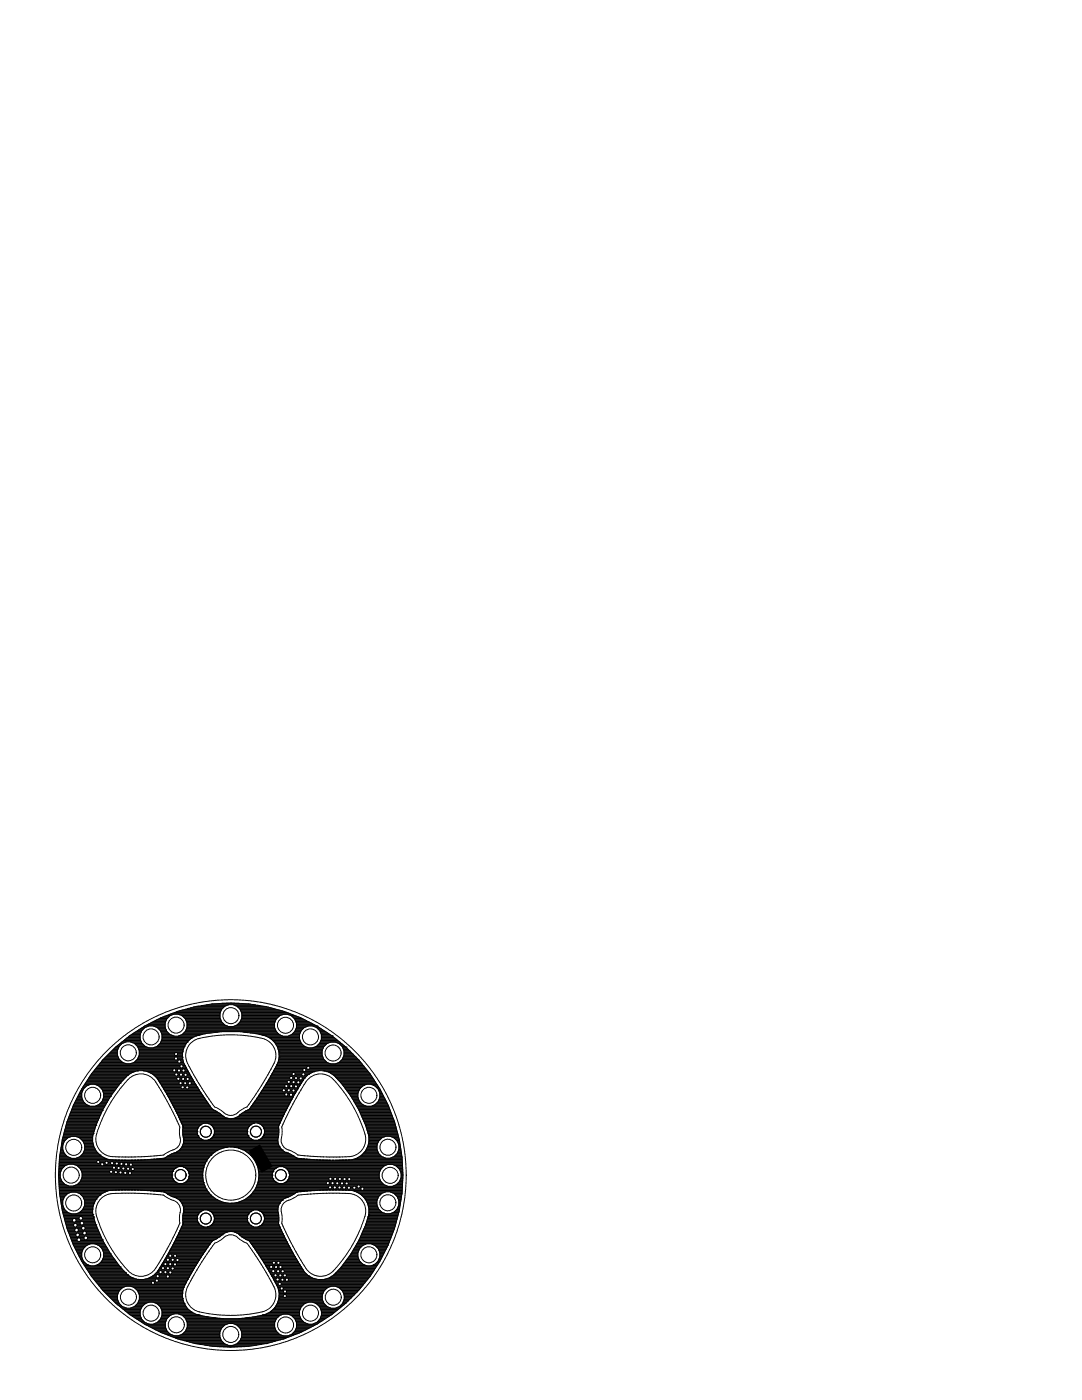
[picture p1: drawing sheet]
<svg xmlns="http://www.w3.org/2000/svg" width="216mm" height="279mm" viewBox="0 0 216 279" stroke-linecap="round" stroke-linejoin="round" font-family="sans-serif">
<g fill="none" stroke="#000" stroke-width=".2">
<path d="M15 219.9h1.7M15.1 219.7h1.5M15.1 219.6h1.4M15.2 219.4h1.3M15.3 219.3h1.1M15.4 219.1h1M15.4 219h.9M15.5 218.8h.8M15.6 218.7h.7M15.7 218.5h.6M15.8 218.4h.5M15.8 218.2h.5"/>
<path d="M15.9 218.1h.4M16 217.9h.4M16.1 217.8h.4M16.1 217.6h.4M16.2 217.5h.4M16.3 217.3a34.4 34.4 0 0 0-4.4 13.6M16.3 217.3h.4M16.4 217.2h.4M16.5 217h.5M16.6 216.9h.5M16.6 217.4a2.23 2.23 0 0 0 1.5 3.4M16.7 216.7h.6"/>
<path d="M16.8 216.6h.9M16.9 216.4h6.9M17 216.3h6.9M17.1 216.1h7M17.2 216h7M17.3 215.8h7M17.4 215.7h7.1M17.5 215.5h7.1M17.6 215.4h7.2M17.7 215.2h7.2M17.8 215.1h7.2M17.9 214.9h7.3"/>
<path d="M18 214.8h7.3M18.1 216.4l-.8 .3-.7 .7M18.1 214.6h7.4M18.2 214.5h7.5M18.2 214.3l-1.9 3M18.3 214.3h7.6M18.4 214.2h7.8M18.5 214h8M18.6 213.9h8.3M18.7 213.7h8.9M18.9 213.6h18.5M18.9 216.4l.8 .3"/>
<path d="M19 213.4h18.3M19.1 213.2h18.2M19.2 213.1h18M19.3 216.6h4.4M19.4 212.9h17.7M19.5 212.8h17.5M19.6 212.6h17.3M19.7 216.7h3.9M19.7 216.7a2.23 2.23 0 0 1 1 2.3 2.23 2.23 0 0 1-1.8 1.8M19.7 212.5h17.2M19.8 212.3h17M19.9 216.9h3.6"/>
<path d="M20 212.2h4.9M20 217h3.4M20.1 212h4.4M20.2 217.2h3.1M20.2 211.9h4.1M20.3 219.9h1.1M20.3 217.3h2.8M20.3 211.7h3.8M20.4 219.7h1.1M20.4 217.5h2.6M20.4 219.6h1.2M20.5 217.6h2.4"/>
<path d="M20.5 211.6h3.5M20.5 219.4h1.2M20.5 217.8h2.3M20.6 219.3h1.2M20.6 217.9h2.1M20.6 211.4h3.2M20.6 219.1h1.3M20.6 218.1h2M20.7 219h1.2M20.7 218.8h1.3M20.7 218.7h1.4M20.7 218.5h1.6"/>
<path d="M20.7 218.4h1.7M20.7 218.2h1.8M20.8 211.3h2.9M20.9 211.1h2.8M21.1 211h2.5M21.2 210.8h2.3M21.4 210.7h2.1M21.5 210.5h1.9M21.7 210.4h1.7M21.8 210.2h1.6M22 210.1h1.4M22.1 218.8h.1"/>
<path d="M22.1 218.8l-1.7 2.8M22.1 209.9h1.3M22.3 209.8h1.1M22.4 209.6h1M22.6 209.5h.9M22.7 209.3h.9M22.9 209.2h.7M23 209h.7M23.2 208.9h.6M23.4 208.7h.5M23.6 208.6h.5M23.7 208.9a2.23 2.23 0 0 0 1.9 3.4 2.23 2.23 0 0 0 1.9-3.4"/>
<path d="M23.8 208.4h.4M23.9 208.3h.5M24 216.2h.1M24 216.2l-1.9 2.6M24.1 208.1h.6M24.3 208h.8M24.4 208.3l.8-.4h.8l.8 .4M24.4 208.3l-.7 .6M24.5 207.8h3.6M24.7 207.7h3.4M24.9 207.5h3.1M25 215.1l-1 1.1"/>
<path d="M25 215.1h.1M25.1 207.4h2.9M25.3 207.2h2.7M25.4 207h2.6M25.5 214.6h.1M25.5 214.6l-.5 .5M25.6 215.4a3.6 3.6 0 0 1 5.8 1.1l1.9 3.3 1.8 3.4a5 5 0 0 1 .7 3.3 2.31 2.31 0 0 1-1.6 3.1l-.8 .4a2.09 2.09 0 0 1-2 .6l-5.1 .3a19.3 19.3 0 0 1-5.1-.4 3.8 3.8 0 0 1-1.6-5.3 28 28 0 0 1 6-9.8zM25.6 206.9h2.4M25.8 206.7h2.2M26 206.6h2M26.1 208h2.1M26.3 206.4h1.7"/>
<path d="M26.3 212.2h10.4M26.4 214h.1M26.4 214l-.9 .6M26.5 208.1h1.8M26.5 206.3h1.6M26.7 212h9.9M26.7 206.1h1.4M26.8 208.3h1.6M26.8 208.3l.7 .6M26.9 211.9h9.7M27 206h1.2M27 208.4h1.5"/>
<path d="M27.1 211.7h9.5M27.1 208.6h1.6M27.2 205.8h1M27.2 211.6h9.3M27.3 208.7h1.5M27.4 211.4h9.1M27.4 213.7h.1M27.4 213.7l-1 .3M27.4 205.7h.9M27.4 208.9h1.7M27.5 211.3h9M27.5 209h2"/>
<path d="M27.5 211.1h8.9M27.6 209.2h9.1M27.6 211h8.8M27.6 209.3h9M27.7 205.5h.8M27.7 210.8h8.7M27.7 209.5h8.9M27.7 210.7h8.7M27.8 209.6h8.7M27.8 210.5h8.6M27.8 210.4h8.6M27.8 210.2h8.6"/>
<path d="M27.8 210.1h8.6M27.8 209.9h8.6M27.8 209.8h8.7M27.9 205.4h.7M28 207.4a2.23 2.23 0 0 0 2.1 1.8 2.23 2.23 0 0 0 2.2-1.8M28.1 205.2h.7M28.3 205.7l-.3 .8v.9M28.4 205.1h.5M28.5 213.7h.1M28.5 213.7l1.1 .2M28.5 213.7h-1.1M28.6 204.9h.7"/>
<path d="M28.7 213.7h8.8M28.8 204.8h.8M28.9 205.1l.8-.3h.9l.8 .3M28.9 205.1l-.6 .6M29.1 204.6h3.9M29.3 213.9h8.3M29.4 204.5h3.6M29.6 213.9h.1M29.6 213.9l.9 .5M29.7 204.3h3.3M29.8 214h7.9M30 204.2h3"/>
<path d="M30 214.2h7.7M30.3 204h2.7M30.3 214.3h7.5M30.5 214.4h.1M30.5 214.4l.8 .7M30.6 214.5h7.3M30.6 203.9h2.5M30.7 204.8h2.3M30.7 214.6h7.3M30.8 209h5.9M30.9 203.7h2.2M30.9 214.8h7.2"/>
<path d="M31 204.9h2M31.1 214.9h7.1M31.2 203.6h2M31.2 208.9h5.6M31.2 215.1h7.1M31.3 215.1h.1M31.3 215.1l.2 .4M31.4 215.2h6.9M31.4 205.1h1.6M31.4 205.1l.6 .6M31.5 208.7h5.4M31.5 215.4h6.9"/>
<path d="M31.5 203.4h1.8M31.5 205.2h1.5M31.5 215.5h.1M31.5 215.5l.2 .2M31.6 215.5h6.9M31.6 208.6h5.4M31.7 215.7h6.9M31.7 215.7h.1M31.7 215.7l.2 .3M31.7 205.4h1.4M31.8 215.8h6.9M31.8 208.4h5.3"/>
<path d="M31.8 203.3h1.6M31.8 205.5h1.4M31.8 216h7M31.9 216h.1M31.9 216l.1 .2M31.9 208.3h5.3M31.9 216.1h7M32 205.7h1.2M32 205.7l.3 .8v.9M32 216.2h.1M32 216.2l.2 .4M32 208.1h5.3"/>
<path d="M32 216.3h7M32.1 205.8h1.2M32.1 203.1a34.4 34.4 0 0 0-13.9 11.2M32.1 203.1a34.4 34.4 0 0 1 27.9 0M32.1 203.1h1.4M32.1 208h5.3M32.1 206h1.4M32.1 216.4h7M32.2 207.8h5.3M32.2 206.1h1.4M32.2 207.7h5.5M32.2 216.6h.1"/>
<path d="M32.2 216.6l.2 .2M32.2 216.6h6.9M32.2 206.3h1.6M32.3 207.5h5.6M32.3 206.4h1.6M32.3 216.7h6.9M32.3 207.4h5.7M32.3 207.2h5.9M32.3 207h6.2M32.3 206.9h6.5M32.3 206.7h2.3M32.3 206.6h2"/>
<path d="M32.4 216.8h.1M32.4 216.8l.2 .3M32.4 216.9h6.9M32.5 203h1.2M32.5 217h6.9M32.6 217.1h.1M32.6 217.1l.1 .2M32.6 217.2h6.9M32.7 217.3h.1M32.7 217.3h6.9M32.7 217.3l.2 .4M32.8 217.5h6.9"/>
<path d="M32.9 217.6h6.9M32.9 202.8h.9M32.9 217.7h.1M32.9 217.7l.1 .1M33 217.8v.1M33 217.8h6.9M33 217.9h.1M33 217.9l.2 .3M33 217.9h7M33.1 218.1h7M33.2 218.2h.1M33.2 218.2l.1 .2"/>
<path d="M33.2 218.2h7M33.3 202.7h.8M33.3 218.4h7M33.3 218.4h.1M33.3 218.4l.2 .4M33.4 218.5h7M33.5 218.7h7M33.5 218.8h.1M33.5 218.8l.2 .2M33.6 218.8h7M33.7 219h7M33.7 219h.1"/>
<path d="M33.7 219l.1 .3M33.7 202.5h.7M33.7 219.1h7.1M33.8 219.3h7.1M33.8 219.3h.1M33.8 219.3l.1 .2M33.9 206.4l.8 .4h.9l.8-.4M33.9 219.4h7.1M33.9 219.5l.1 .1M34 219.6h.1M34 219.6l.2 .3M34 219.6h7.1"/>
<path d="M34.1 202.4h9.8M34.1 219.7h7.1M34.1 219.9h7.2M34.2 219.9h.1M34.2 219.9v.1M34.5 202.2h9.4M34.7 202.4a2.23 2.23 0 0 0-1.7 1.8 2.23 2.23 0 0 0 .9 2.2M34.8 202.1h9.2M35.2 201.9h8.8M35.6 202.4a2.23 2.23 0 0 1 1.4 3.4M35.6 206.7h3.5M35.7 201.8h8.4"/>
<path d="M35.8 202.5h8.1M36 206.6h3.7M36.2 202.7h7.7M36.3 201.6h7.9M36.4 206.4h4M36.4 211h.1M36.4 211l.2 1.1M36.4 209.9h.1M36.4 209.9v1.1M36.5 202.8h7.4M36.5 206.3h4.5M36.6 203h7.3"/>
<path d="M36.6 212.1l.3 .6M36.7 206.1h5.5M36.8 203.1h7.1M36.8 208.9h.1M36.8 208.9l-.4 1M36.8 206h6.7M36.8 201.5h7.4M36.9 203.3h7M36.9 212.7h.1M36.9 212.7l.2 .3M37 205.8h18.1M37 205.8l-.6 .6"/>
<path d="M37 203.4h7M37 205.7h18M37.1 203.6h7M37.1 205.5h17.9M37.1 213h.1M37.1 213l.1 .1M37.1 203.7h7M37.2 205.4h17.7M37.2 213.1v.1M37.2 203.9h7M37.2 205.2h17.7M37.2 213.2h.1"/>
<path d="M37.2 213.2l.2 .4M37.3 204h7M37.3 205.1h17.5M37.3 204.8h8.1M37.3 204.9h17.5M37.3 204.6h7.7M37.3 204.5h7.5M37.3 204.3h7.3M37.3 204.2h7.2M37.3 208h.1M37.3 208l-.5 .9M37.4 201.3h7"/>
<path d="M37.4 213.6h.1M37.4 213.6l.1 .2M37.5 213.8h.1M37.5 213.8l.2 .3M37.7 214.1h.1M37.7 214.1l.2 .3M37.9 214.4h.1M37.9 214.4l.1 .3M38 201.2h6.5M38 208.2a6.6 6.6 0 0 1 4.1-1.4 26.5 26.5 0 0 1 10.9 .7 3.6 3.6 0 0 1 1.4 5.3l-2.3 3.9-2.1 3.2a2.1 2.1 0 0 1-1.5 1.4l-.7 .5a2.16 2.16 0 0 1-3.5 0l-.7-.5a2.09 2.09 0 0 1-1.5-1.4 51.6 51.6 0 0 1-4.9-8.4 3.5 3.5 0 0 1 .8-3.3zM38 214.7h.1M38 214.7l.2 .2"/>
<path d="M38.1 207.2h.1M38.1 207.2l-.8 .8M38.2 214.9h.1M38.2 214.9l.2 .4M38.4 215.3h.1M38.4 215.3v.1M38.4 215.4l.1 .1M38.5 215.5h.1M38.5 215.5l.2 .3M38.5 201h6.2M38.7 215.8h.1M38.7 215.8l.1 .2"/>
<path d="M38.8 216h.1M38.8 216l.2 .4M39 216.4h.1M39 216.4l.1 .2M39.1 206.7h.1M39.1 206.7l-1 .5M39.1 216.6l.3 .3M39.2 200.8h5.6M39.4 216.9h.1M39.4 216.9l.3 .6M39.7 217.5h.1M39.7 217.5l.1 .2"/>
<path d="M39.7 206.6h.1M39.7 206.6a27 27 0 0 1 13.3 .1M39.7 206.6l-.6 .1M39.8 217.7h.1M39.8 217.7l.2 .3M40 218h.1M40 218l.1 .1M40.1 218.1l.1 .1M40.2 218.2h.1M40.2 218.2l.2 .3M40.2 200.7h5M40.4 218.5h.1"/>
<path d="M40.4 218.5l.1 .2M40.5 218.7h.1M40.5 218.7l.2 .4M40.7 219.1h.1M40.7 219.1l.2 .2M40.9 219.3h.1M40.9 219.3l.2 .3M41.1 219.6h.1M41.1 219.6l.1 .2M41.2 200.5h4.3M41.2 219.8h.1M41.3 219.8l.2 .3"/>
<path d="M42.1 200.4h7.9M43.9 203.1a2.23 2.23 0 0 0 2.2 1.8 2.23 2.23 0 0 0 2.2-1.8M44.3 200.2h3.5M44.8 200.8a2.23 2.23 0 0 1 3.1 .7M44.8 200.8l-.6 .7-.3 .8v.8M46.6 200.5h4.3M46.7 204.8h8.1M47 200.7h4.9M47.1 204.6h7.7M47.3 200.8h5.6M47.4 204.5h7.4M47.5 201h6.1"/>
<path d="M47.5 204.3h7.3M47.6 201.2h6.5M47.7 204.2h7.1M47.8 201.3h6.9M47.8 204h7M47.9 201.5h7.4M47.9 201.5l.4 .8v.8M47.9 203.9h7M48 201.6h7.8M48 203.7h7M48.1 201.8h8.3M48.1 203.6h6.9"/>
<path d="M48.1 201.9h8.8M48.1 203.4h7M48.2 202.1h9.1M48.2 203.3h7M48.2 202.2h9.4M48.3 202.4h9.7M48.3 203.1h7.1M48.3 203h7.2M48.3 202.8h7.4M48.3 202.7h7.7M48.3 202.5h8M48.6 206h6.6"/>
<path d="M49.9 206.1h5.5M50.8 219.9h7.2M50.8 219.8l-.2 .3M50.9 219.8h-.1M50.9 219.7h7.1M51 219.6l-.1 .2M51 219.6h.1M51 219.6h7.1M51.1 206.3h4.5M51.1 219.4h7.1M51.2 219.3h7.1M51.2 219.3l-.2 .3"/>
<path d="M51.2 219.3h.1M51.3 219.1h7.1M51.4 219.1l-.2 .2M51.4 219.1h.1M51.4 219h7.1M51.5 218.8h7M51.6 218.7l-.2 .4M51.6 218.7h.1M51.6 218.7h7M51.7 218.5l-.1 .2M51.7 218.5h7M51.7 218.5h.1"/>
<path d="M51.7 206.4h4M51.8 218.4h7M51.9 218.2h7M51.9 218.2l-.2 .3M51.9 218.2h.1M52 218.1h7M52.1 218l-.2 .2M52.1 218h.1M52.1 217.9h7M52.2 217.8h6.9M52.3 217.7l-.2 .3M52.3 217.7h.1"/>
<path d="M52.3 217.6h6.9M52.4 206.6h3.6M52.4 217.5h6.9M52.4 217.5l-.1 .2M52.4 217.5h.1M52.5 217.3h6.9M52.6 217.2h6.9M52.6 206.6h.1M52.7 217h6.9M52.8 216.9l-.4 .6M52.8 216.9h.1M52.8 216.9h6.9"/>
<path d="M52.9 216.7h6.9M53 216.6l-.2 .3M53 216.6h6.9M53 216.6h.1M53 206.7h.1M53 206.7l1 .5M53 206.7h3.4M53.1 216.4h6.9M53.1 216.4l-.1 .2M53.1 216.4h.1M53.1 216.3h7M53.2 216.1h7"/>
<path d="M53.3 216l-.2 .4M53.3 216h.1M53.3 206.9h6.5M53.3 216h7M53.4 215.8h7M53.4 215.8l-.1 .2M53.4 215.8h.1M53.5 215.7h6.9M53.6 215.5h6.9M53.6 207h6.2M53.6 215.5l-.2 .3M53.6 215.5h.1"/>
<path d="M53.7 215.4h6.9M53.7 215.4l-.1 .1M53.7 215.3v.1M53.7 215.3h.1M53.8 215.2h6.9M53.9 215.1h7M53.9 207.2h5.9M53.9 214.9l-.2 .4M53.9 214.9h.1M53.9 214.9h7.1M54 207.2h.1M54 207.2l.8 .8"/>
<path d="M54 214.8h7.2M54.1 214.7l-.2 .2M54.1 214.7h.1M54.1 207.4h5.7M54.1 214.6h7.3M54.2 214.5h7.3M54.2 207.5h5.6M54.3 214.4l-.2 .3M54.3 214.4h.1M54.3 214.3h7.5M54.4 214.2h7.7M54.4 214.1l-.1 .3"/>
<path d="M54.4 214.1h.1M54.4 207.7h5.5M54.4 214h8M54.5 213.9h8.3M54.6 213.8l-.2 .3M54.6 213.8h.1M54.6 207.8h5.3M54.6 213.7h8.8M54.7 213.6l-.1 .2M54.7 213.6h.1M54.7 213.6h18.5M54.7 208h5.3"/>
<path d="M54.8 208h.1M54.8 208l.5 .9M54.8 213.4h18.3M54.8 204.2a2.23 2.23 0 0 1 2.2-1.8 2.23 2.23 0 0 1 2.2 1.8M54.8 204.2v.9M54.8 205.1a2.23 2.23 0 0 0 2.2 1.7 2.23 2.23 0 0 0 2.2-1.7M54.8 208.1h5.3M54.9 213.2h18.1M54.9 213.2l-.2 .4M54.9 213.2h.1M54.9 213.1v.1M54.9 208.3h5.3"/>
<path d="M54.9 213.1h18M55 213l-.1 .1M55 213h.1M55 212.9h17.7M55 208.4h5.3M55.1 212.8h17.5M55.1 208.6h5.4M55.2 212.7l-.2 .3M55.2 212.7h.1M55.2 212.6h17.3M55.2 208.7h5.4M55.3 212.5h17.1"/>
<path d="M55.3 212.4l-.1 .3M55.3 212.4h.1M55.3 208.9h5.6M55.3 212.3h17M55.3 208.9h.1M55.3 208.9l.4 1M55.4 209h5.9M55.4 212.2h10.3M55.4 209.2h9.1M55.5 209.3h8.9M55.5 212.1h.1M55.5 212.1l-.2 .3"/>
<path d="M55.5 212h9.8M55.5 211.9h9.6M55.5 209.5h8.9M55.5 211.7h9.5M55.6 209.6h8.7M55.6 211.6h9.2M55.6 209.8h8.7M55.6 211.4h9.1M55.6 211.3h9M55.7 209.9h8.6M55.7 209.9h.1M55.7 209.9v1.1"/>
<path d="M55.7 210.1h8.6M55.7 210.2h8.6M55.7 211.1h8.8M55.7 210.4h8.6M55.7 210.5h8.6M55.7 210.7h8.6M55.7 210.8h8.7M55.7 211h8.7M55.7 211h.1M55.7 211l-.2 1.1M57.5 206.7h2.3M57.6 202.5h.8"/>
<path d="M57.9 206.6h1.9M57.9 219.9l-.1 .2M58 219.9h-.1M58 202.7h.8M58.1 219.6l-.1 .3M58.2 219.5l-.1 .1M58.2 206.4h1.6M58.3 202.8h.9M58.3 219.3l-.1 .2M58.3 219.3h.1M58.4 206.3h1.5M58.4 203h1.2"/>
<path d="M58.4 219l-.1 .3M58.4 219h.1M58.5 206.1h1.4M58.6 203.1h1.4M58.6 218.8l-.2 .2M58.6 218.8h.1M58.7 206h1.3M58.7 203.3h1.6M58.8 218.4l-.2 .4M58.8 218.4h.1M58.8 205.8h1.2M58.8 203.4h1.8"/>
<path d="M58.9 205.7h1.2M58.9 218.2l-.1 .2M58.9 218.2h.1M58.9 203.6h2M59 205.5h1.3M59 203.7h2.2M59 205.4h1.4M59 203.9h2.5M59.1 205.2h1.5M59.1 204h2.7M59.1 205.1h1.6M59.1 204.2h3"/>
<path d="M59.2 204.8h2.2M59.2 204.2v.9M59.2 204.9h1.9M59.2 204.6h3.8M59.2 204.5h3.5M59.2 204.3h3.2M59.2 217.8l-.3 .4M59.2 217.7v.1M59.2 217.7h.1M59.4 217.3l-.2 .4M59.4 217.3h.1M59.5 217.1l-.1 .2"/>
<path d="M59.5 217.1h.1M59.7 216.8l-.2 .3M59.7 216.8h.1M59.8 207.4a2.23 2.23 0 0 0 2.1 1.8 2.23 2.23 0 0 0 2.2-1.8M59.9 216.6l-.2 .2M59.9 216.6h.1M60 203.1l3.2 1.7M60.1 216.2l-.2 .4M60.1 216.2h.1M60.1 205.7l-.3 .8v.9M60.2 216l-.1 .2M60.2 216h.1"/>
<path d="M60.4 215.7l-.2 .3M60.4 215.7h.1M60.5 215.6l-.1 .1M60.5 215.6h.1M60.6 215.5l-.1 .1M60.6 215.5h.1M60.7 205.1l.8-.3h.9l.8 .3M60.7 205.1l-.6 .6M60.8 215.1h.1M60.8 215.1l-.2 .4M61.4 215.5a3.7 3.7 0 0 1 5.9 .8 24.7 24.7 0 0 1 5.7 11 3.6 3.6 0 0 1-4 3.6h-4.5l-3.8-.3a2.1 2.1 0 0 1-2-.6l-.8-.4a2.24 2.24 0 0 1-1.6-3.1 5.5 5.5 0 0 1 1-3.9l2.1-3.9zM61.6 214.4h.1"/>
<path d="M61.6 214.4l-.8 .7M62.5 204.8h.8M62.5 213.9h.1M62.5 213.9l-.9 .5M62.6 209h2M62.8 204.9h.7M63 208.9h1.7M63.2 205.1h.5M63.2 205.1l.6 .6M63.2 204.8h.1M63.2 204.8l3 1.9M63.3 208.7h1.5"/>
<path d="M63.3 205.2h.7M63.4 208.6h1.6M63.5 205.4h.7M63.6 208.4h1.5M63.6 213.7h.1M63.6 213.7h1.1M63.6 213.7l-1.1 .2M63.6 205.5h.8M63.7 208.3h1.6M63.8 205.7h.9M63.8 205.7l.3 .8v.9M63.8 208.1h1.9"/>
<path d="M63.9 205.8h1M63.9 208h3.9M63.9 206h1.2M64 207.8h3.6M64 206.1h1.4M64 207.7h3.4M64 206.3h1.6M64.1 207.5h3.1M64.1 206.4h1.7M64.1 207.4h2.9M64.1 207.2h2.7M64.1 207h2.6"/>
<path d="M64.1 206.9h2.4M64.1 206.7h2.2M64.1 206.6h2M64.5 213.7h8.9M64.7 213.7h.1M64.7 213.7l1 .3M65.1 213.9h8.4M65.6 214h8M65.7 214h.1M65.7 214l.9 .6M65.9 214.2h7.8M66 208a2.23 2.23 0 0 0-1.8 2.1 2.23 2.23 0 0 0 1.8 2.2"/>
<path d="M66.2 214.3h7.6M66.2 206.7h.1M66.2 206.7l2.8 2.3M66.4 214.5h7.5M66.6 214.6h.1M66.6 214.6l.5 .5M66.6 214.6h7.4M66.8 214.8h7.3M66.9 208a2.23 2.23 0 0 1 1.8 2.1 2.23 2.23 0 0 1-1.8 2.2M66.9 214.9h7.3M67.1 215.1h7.2M67.1 215.1h.1"/>
<path d="M67.1 215.1a27.3 27.3 0 0 1 5.9 9.5M67.2 215.2h7.2M67.2 208.1h.8M67.2 212.2h4.9M67.3 215.4h7.2M67.5 215.5h7.1M67.6 208.3h.6M67.6 212h4.4M67.6 215.7h7.1M67.8 215.8h7M67.8 208.4h.5M67.8 211.9h4.1"/>
<path d="M67.9 216h7M68 208.6h.5M68 211.7h3.8M68 216.1h7M68.1 208.7h.6M68.1 211.6h3.5M68.2 216.3h6.9M68.3 208.9h.6M68.3 211.4h3.2M68.3 216.4h6.9M68.4 209h.7M68.4 211.3h2.9"/>
<path d="M68.4 216.6h4.4M68.4 209.2h.8M68.4 211.1h2.8M68.5 209.3h.9M68.5 211h2.5M68.5 216.7h3.9M68.5 209.5h1M68.5 210.8h2.4M68.6 209.6h1.1M68.6 210.7h2.1M68.6 216.9h3.6M68.6 210.5h2"/>
<path d="M68.6 210.4h1.8M68.6 210.2h1.7M68.6 210.1h1.5M68.6 209.9h1.4M68.6 209.8h1.2M68.7 217h3.4M68.8 217.2h3.1M69 217.3h2.8M69 209h.1M69 209l2.6 2.5 2.3 2.8M69.1 217.5h2.6M69.2 217.6h2.4"/>
<path d="M69.3 217.8h2.3M69.4 217.9h2.1M69.5 218.1h2M69.6 218.2h1.8M69.7 218.4h1.7M69.8 218.5h1.6M70 218.7h1.4M70.1 218.8h1.3M70.2 219h1.2M70.2 219.1h1.3M70.3 219.3h1.2M70.4 219.4h1.2"/>
<path d="M70.5 219.6h1.2M70.6 219.7h1.1M70.7 219.9h1.1M73.2 216.4a2.23 2.23 0 0 0-1.8 2.2 2.23 2.23 0 0 0 1.8 2.2M73.9 214.3l1.9 3M74 216.4l.8 .3M74.4 216.6h.9M74.8 216.7h.6M74.8 216.7a2.23 2.23 0 0 1 1 2.3 2.23 2.23 0 0 1-1.8 1.8M75 216.9h.5M75.1 217h.5M75.3 217.2h.4"/>
<path d="M75.4 219.9h1.7M75.4 217.3h.4M75.5 219.7h1.5M75.5 217.5h.4M75.6 219.6h1.4M75.6 217.6h.4M75.6 219.4h1.3M75.6 217.8h.4M75.7 219.3h1.1M75.7 217.9h.4M75.7 219.1h1M75.8 218.1h.4"/>
<path d="M75.8 219h.9M75.8 218.8h.8M75.8 218.7h.7M75.8 218.5h.6M75.8 218.4h.5M75.8 218.2h.5M75.8 217.3a34.4 34.4 0 0 1 4.4 13.6M11.7 234.6h.3M11.7 234.4h.3M11.7 234.7h.3M11.7 234.3h.3M11.7 234.9h.3"/>
<path d="M11.7 234.1h.3M11.7 235h.3M11.7 234h.4M11.7 235.2h.4M11.7 233.8h.4M11.7 235.3h.5M11.7 233.7h.5M11.7 235.5h.5M11.7 233.5h.6M11.7 235.6h.6M11.7 233.4h.6M11.8 235.8h.6"/>
<path d="M11.8 233.2h.6M11.8 235.9h.7M11.8 233.1h.8M11.8 236.1h.9M11.8 232.9h.9M11.8 236.2h1M11.8 232.8h1.1M11.8 236.4h1.2M11.8 232.6h1.3M11.8 236.5h1.6M11.8 232.5h1.7M11.8 236.7h29.1"/>
<path d="M11.8 232.3h29.1M11.8 236.8h29.2M11.8 232.1h29.2M11.8 237h29.2M11.8 232h29.2M11.8 237.1h29.3M11.8 231.8h29.3M11.8 237.3h29.4M11.8 231.7h29.4M11.8 237.4h29.5M11.8 231.5h13.7M11.8 237.6h10.1"/>
<path d="M11.8 231.4h9.9M11.9 237.7h9.5M11.9 231.2h9.3M11.9 237.9h9M11.9 231.1h2.2M11.9 238h2M11.9 230.9h1.8M11.9 230.9a34.4 34.4 0 0 0 1.5 14.2M11.9 238.2h1.6M11.9 230.8h1.5M11.9 238.3h1.5M11.9 230.6h1.4"/>
<path d="M11.9 238.5h1.3M11.9 230.5h1.2M12 238.6h1M12 230.3h1M12 238.8h.9M12 230.2h.8M12 239h.8M12 230h.8M12 234.1v.9l.3 .8M12 239.1h.7M12 229.9h.7M12.1 239.3h.6"/>
<path d="M12.1 229.7h.6M12.1 239.4h.5M12.1 229.6h.5M12.1 239.6h.5M12.1 229.4h.4M12.1 239.7h.4M12.1 229.3h.4M12.1 239.9h.4M12.2 229.1h.3M12.2 229h.3M12.2 228.8h.3M12.2 228.7h.3"/>
<path d="M12.3 228.5h.2M12.3 228.4h.3M12.3 228.2h.4M12.3 228.1h.4M12.3 235.8l.7 .6 .8 .3M12.3 227.9h.5M12.4 227.8h.5M12.4 227.6h.6M12.4 227.5h.7M12.5 227.3h.8M12.5 227.2h.9M12.5 228.5a2.23 2.23 0 0 1 2.6-1.7 2.23 2.23 0 0 1 1.8 2.6"/>
<path d="M12.5 228.5v.9M12.5 229.4a2.23 2.23 0 0 0 2.2 1.8 2.23 2.23 0 0 0 2.2-1.8M12.5 227h1.3M12.6 226.9h1.5M12.6 226.7h5.9M12.7 226.6h5.8M12.7 226.4h5.9M12.7 226.3h5.9M12.8 226.1h5.9M12.8 225.9h5.9M12.9 225.8h5.9M12.9 225.6h5.9"/>
<path d="M12.9 225.5h6M13 225.3h5.9M13 225.2h6M13.1 225h5.9M13.1 224.9h6M13.1 224.7h6M13.2 224.6h5.9M13.2 224.4h6M13.3 224.3h6M13.3 224.1h6M13.3 224h6.1M13.4 223.8h6.1"/>
<path d="M13.5 223.7h6M13.5 223.5h6.1M13.6 223.4h6.1M13.6 223.2h6.1M13.7 223.1h6.1M13.7 222.9h6.2M13.8 232.3l-.8 .4-.7 .6-.3 .8M13.8 222.8h6.1M13.9 222.6h6.1M13.9 222.5h6.2M14 222.3h6.1M14 222.2h6.2"/>
<path d="M14.1 222h6.2M14.1 221.9h6.2M14.2 221.7h6.2M14.3 221.6h6.2M14.3 237.9a2.23 2.23 0 0 0-1.4 3.4 2.23 2.23 0 0 0 3.7 0 2.23 2.23 0 0 0-1.5-3.4M14.3 221.4h6.3M14.4 221.3h6.2M14.4 221.1h6.3M14.5 221h6.3M14.6 220.8h6.3M14.6 220.7h3.2M14.6 232.3l.8 .4 .7 .6 .3 .8"/>
<path d="M14.7 220.5h2.7M14.8 220.4h2.4M14.8 220.2h2.2M14.9 220.1h2M14.9 232.5h26M15 236.5h25.8M15.3 232.6h25.5M15.3 226.9h3.2M15.3 231.1h5.5M15.4 236.4h25.4M15.5 238h5.2M15.5 232.8h25.2"/>
<path d="M15.6 236.2h25.1M15.7 227h2.8M15.7 232.9h19.8M15.7 230.9h4.9M15.7 236.1h19.7M15.8 233.1h19.3M15.9 238.2h4.5M15.9 235.9h19.2M16 233.2h18.9M16 227.2h2.5M16 230.8h4.3M16 235.8h18.9"/>
<path d="M16.1 238.3h4.1M16.1 233.4h18.7M16.1 235.6h18.7M16.1 227.3h2.4M16.1 230.6h4M16.1 233.5h18.5M16.2 235.5h18.4M16.2 233.7h18.4M16.2 238.5h3.7M16.2 235.3h18.3M16.3 233.8h18.2M16.3 227.5h2.2"/>
<path d="M16.3 235.2h18.2M16.3 230.5h3.6M16.3 234h18.1M16.4 235h18M16.4 238.6h3.4M16.4 234.1a2.23 2.23 0 0 1-1.8 2.6M16.4 234.9h18M16.4 234.7h17.9M16.4 234.6h17.9M16.4 234.4h17.9M16.4 234.3h17.9M16.4 234.1h18"/>
<path d="M16.4 227.6h2.1M16.4 230.3h3.4M16.5 238.8h3.2M16.6 227.8h1.9M16.6 230.2h3M16.6 239h2.9M16.6 227.9h1.9M16.6 230h2.9M16.7 239.1h2.7M16.7 228.1h1.8M16.7 229.9h2.6M16.7 239.3h2.5"/>
<path d="M16.8 228.2h1.8M16.8 229.7h2.4M16.8 239.4h2.4M16.8 228.4h1.8M16.8 229.6h2.3M16.9 239.6h2.2M16.9 228.5h1.8M16.9 239.9h2M16.9 239.7h2.1M16.9 229.4h2.1M16.9 229.3h2.1M16.9 229.1h2"/>
<path d="M16.9 229h1.9M16.9 228.8h1.8M16.9 228.7h1.8M18.6 226.3h.1M19.1 224.6h.1M19.1 224.6a4.7 4.7 0 0 0 .8 5.9M19.2 239.3h.1M19.2 239.3l-.5 .9M19.2 220.7h1.8M19.6 220.5h1.5M19.8 220.4h1.4M19.9 238.5h.1"/>
<path d="M19.9 238.5l-.7 .8M19.9 230.5h.1M19.9 230.5l1 .6M20 220.2h1.3M20.1 239.3a4.4 4.4 0 0 1 3.6-1.2l3.9 .1 3.8 .2a2.1 2.1 0 0 1 2 .6l.8 .4a2.24 2.24 0 0 1 1.6 3.2 5.5 5.5 0 0 1-1 3.8l-3.1 5.6a4 4 0 0 1-4.1 2.7l-.9-.3a9.2 9.2 0 0 1-3.3-3.5 23 23 0 0 1-4.3-9.2 3.5 3.5 0 0 1 1-2.4zM20.1 220.1h1.2M20.4 221.6h.1M20.4 221.6l-1.3 3M20.9 237.9h.1M20.9 237.9l-1 .6M20.9 231.1h.1M20.9 231.1l1 .3"/>
<path d="M21.9 237.6h.1M21.9 237.6l-1 .3M21.9 231.4h.1M21.9 231.4l.4 .1M22.3 237.6h-.4M22.3 237.6h.1M22.3 231.5h.1M22.3 231.5h.3M22.6 237.6h-.3M22.6 237.6h.1M22.6 231.5h.1M22.6 231.5h.4"/>
<path d="M22.9 237.5l-.3 .1M23 237.5h-.1M23 231.5h.1M23 231.5h.2M23.2 237.5h.1M23.2 237.5h-.2M23.2 231.5h.4M23.2 231.5h.1M23.6 237.5h-.4M23.6 231.5h.1M23.6 237.5h.1M23.6 231.5h.2"/>
<path d="M23.8 237.5h-.2M23.8 237.5h.1M23.8 231.5h.4M23.8 231.5h.1M24.2 237.5h-.4M24.2 231.5h.1M24.2 237.5h.1M24.2 231.5h.3M24.5 237.5h.1M24.5 237.5h-.3M24.5 231.5h.1M24.5 231.5h.4"/>
<path d="M24.9 237.5h-.4M24.9 231.5h.1M24.9 237.5h.1M24.9 231.5h.2M25.1 237.5h-.2M25.1 237.5h.1M25.1 231.5h.1M25.5 237.5h-.4M25.5 231.5h.1M25.5 237.5h.3M25.5 237.5h.1M25.6 231.5h.1"/>
<path d="M25.6 231.5h-.1M25.6 231.5h.2M25.8 237.5h.1M25.8 231.5h15.5M25.8 237.5h1M25.8 231.5h.1M26.2 231.5h-.4M26.2 231.5h.1M26.8 231.5h-.6M26.8 231.5h.1M26.8 237.5h.3M26.8 237.5h.1"/>
<path d="M27.1 237.5h.1M27.1 231.5h-.3M27.1 237.5h.3M27.1 231.5h.1M27.5 231.5h-.4M27.5 231.5h.1M27.5 237.5h.2M27.5 237.5h-.1M27.7 237.5h.1M27.7 231.5h-.2M27.7 237.5h.4M27.7 231.5h.1"/>
<path d="M28.1 231.5h-.4M28.1 231.5h.1M28.1 237.5l.2 .1M28.1 237.5h.1M28.3 237.6h.1M28.3 231.5h-.2M28.3 237.6h.4M28.3 231.5h.1M28.7 231.5h-.4M28.7 231.5h.1M28.7 237.6h.3M28.7 237.6h.1"/>
<path d="M29 237.6h.1M29 231.5h-.3M29 237.6h.4M29 231.5h.1M29.1 237.6h12.3M29.4 231.4l-.4 .1M29.4 231.4h.1M29.4 237.6h.2M29.4 237.6h.1M29.6 237.6h.1M29.6 231.4h-.2M29.6 237.6h.4"/>
<path d="M29.6 231.4h.1M30 231.4h11.4M30 231.4h-.4M30 231.4h.1M30 237.6l.3 .1M30 237.6h.1M30.3 237.7h.1M30.3 231.4h-.3M30.3 237.7h.4M30.3 231.4h.1M30.7 231.3l-.4 .1M30.7 231.3h.1"/>
<path d="M30.7 237.7h.2M30.7 237.7h.1M30.9 237.7h.1M30.9 231.3h-.2M30.9 237.7h.4M30.9 231.3h.1M31.2 237.7h10.3M31.3 231.3h-.4M31.3 231.3h.1M31.3 237.7l.3 .1M31.3 237.7h.1M31.6 231.3h-.3"/>
<path d="M31.6 237.8h.1M31.6 231.3h.1M31.6 237.8l1.2 .1M31.8 231.2h9.7M32.8 237.9h8.8M32.8 237.9l.3 .2M32.9 231.1h8.7M33.1 238h8.6M33.1 238.1l1.6 .8M33.1 230.9h8.7M33.3 238.2h8.5M33.3 230.8h8.6"/>
<path d="M33.5 238.3h8.4M33.6 230.6h8.4M33.8 238.5h8.3M33.9 230.5h8.2M34 238.6h8.3M34.1 230.3h8.2M34.2 220l.1 .1M34.2 220.1h7.2M34.3 220.1h.1M34.3 220.1l.2 .4M34.3 220.2h7.2M34.3 234.5h.1"/>
<path d="M34.3 234.5v.3M34.3 238.8h8.2M34.3 234.8l.2 .5M34.4 220.4h7.2M34.5 220.5h.1M34.5 220.5l.1 .2M34.5 220.5h7.2M34.5 230.2h8M34.5 233.8h.1M34.5 235.3h.1M34.5 233.8l-.2 .7M34.5 235.3l.1 .2"/>
<path d="M34.5 220.7h7.3M34.6 220.7h.1M34.6 220.7l.1 .3M34.6 235.5l.4 .4M34.6 220.8h7.4M34.7 221h7.4M34.7 238.9l.2 .1M34.7 230.1l-1.9 1-1.2 .2M34.7 221l.1 .1M34.8 221.1l.1 .2M34.8 239h7.9M34.8 230.1h-.1"/>
<path d="M34.8 221.1h7.4M34.9 221.3h7.4M34.9 221.3h.1M34.9 221.3l.1 .3M34.9 239h.1M34.9 239l.2 .1M34.9 221.4h7.5M34.9 230h7.8M35 233.2h.1M35 235.9h.1M35 235.9l.7 .3h.7l.7-.3M35 233.2l-.5 .6"/>
<path d="M35 221.6h7.7M35 221.6h.1M35 221.6l.2 .2M35.1 221.7h8M35.1 239.1h.1M35.1 230h.1M35.1 239.1l.7 .4M35.1 230l-.3 .1M35.2 221.8h.1M35.2 221.8l.1 .4M35.2 221.9h8.1M35.2 239.1h7.6"/>
<path d="M35.2 222h8.4M35.3 229.9h7.6M35.3 222.2h8.5M35.3 222.2h.1M35.3 222.2l.1 .1M35.4 222.3v.1M35.4 222.3h8.6M35.4 239.3h7.6M35.4 222.4h.1M35.4 222.4l.2 .4M35.5 222.5h8.7M35.5 229.7h7.6"/>
<path d="M35.5 222.6h8.8M35.6 222.8h8.9M35.6 222.8h.1M35.6 222.8l.3 .6M35.6 239.4h7.7M35.7 222.9h9.1M35.7 229.6h7.7M35.7 223.1h9.4M35.8 239.5h.1M35.8 229.5h.1M35.8 239.5l.5 .6M35.8 229.5l-.7 .5"/>
<path d="M35.8 223.2h10M35.8 239.6h7.8M35.9 223.4h.1M35.9 223.4l.1 .2M35.9 229.4h7.8M35.9 223.4h20.3M36 223.5h20.1M36 239.7h8M36 223.6h.1M36 223.6l.2 .4M36 229.3h8.1M36 223.7h20.1"/>
<path d="M36.1 239.9h8.2M36.1 223.8h19.9M36.1 229.1h8.4M36.2 224h.1M36.2 224l.1 .2M36.2 224h19.7M36.2 224.1h19.7M36.2 229h9.2M36.3 224.2h.1M36.3 224.2l.2 .5M36.3 224.3h4.1M36.3 228.9h.1"/>
<path d="M36.3 228.9l-.5 .6M36.3 228.8h19.5M36.4 232.8h.1M36.4 224.4h3.7M36.4 228.7h19.3M36.4 224.6h3.5M36.4 232.8a1.5 1.5 0 0 0-1.4 .4M36.4 232.8l.2 .1M36.4 225.5h3M36.5 225.6h2.9M36.5 225.8h2.8M36.5 228.5h19.1"/>
<path d="M36.5 225.9h2.8M36.5 226.1h2.9M36.5 225.3h2.9M36.5 226.3h2.9M36.5 226.4h2.9M36.5 225.2h3M36.5 226.6h3M36.5 224.7v.2M36.5 224.7h3.3M36.5 225h3M36.5 228.4h19.1M36.5 226.7h3.1"/>
<path d="M36.5 225l.1 1.9M36.5 224.9h3.2M36.5 224.9v.1M36.5 226.9h3.2M36.6 226.9h.1M36.6 226.9l.1 .4M36.6 228.2h18.9M36.6 227h3.2M36.6 232.9h4.1M36.6 228.1h.1M36.6 228.1l-.3 .8M36.6 228.1h18.9"/>
<path d="M36.6 227.2h3.3M36.6 227.9h18.9M36.6 227.8h18.9M36.6 232.9l.4 .2M36.6 227.6h18.9M36.7 227.5h3.8M36.7 227.3h3.5M36.7 227.3h.1M36.7 227.3l-.1 .8M36.7 236.1h4M37 233.1h3.6M37 233.1l.1 .1"/>
<path d="M37 235.9h3.6M37.1 233.2h.1M37.1 235.9h.1M37.1 233.2l.5 .6M37.2 233.2h3.4M37.2 235.8h3.4M37.3 233.4h3.3M37.3 235.6h3.3M37.4 233.5h3.1M37.5 235.5h3M37.5 233.7h3M37.6 235.3h2.9"/>
<path d="M37.6 233.8h.1M37.6 235.3h.1M37.6 233.8l.2 .7-.2 .8M37.6 235.3l-.5 .6M37.6 233.8h2.9M37.6 235.2h2.9M37.7 234h2.8M37.7 235h2.8M37.7 234.1h2.8M37.7 234.9h2.8M37.7 234.8h.1M37.7 234.8v.1"/>
<path d="M37.7 234.3h2.7M37.7 234.7h2.7M37.8 234.4h2.6M37.8 234.6h2.6M39.3 225.9h.1M39.3 225.9l.2 .7M39.5 225.1h.1M39.5 226.6h.1M39.5 225.1l-.2 .8M39.5 226.6l.5 .6M40 224.5h.1M40 227.2h.1"/>
<path d="M40 224.5l-.5 .6M40 227.2l.7 .3h.9M40.4 234.5h.1M40.4 234.5l.2 1.5M40.6 233.1h.1M40.6 236h.1M40.6 233.1l-.2 1.4M40.6 236l.6 1.3M41.2 231.7h.1M41.2 237.3h.1M41.2 231.7l-.6 1.4M41.2 237.3l.9 1.2"/>
<path d="M41.5 220.1h.1M41.5 220.1l.1 .2M41.6 227.5h8.9M41.6 220.3h.1M41.6 220.3l.3 .4M41.7 224.3h8.7M41.9 220.7l.1 .2M42 227.3h8.2M42 220.9h.1M42 220.9l.4 .5 1.5 .8 .6 .6M42 224.4l.1 .1M42 224.4a1.74 1.74 0 0 0-2 .1"/>
<path d="M42 224.4h8.1M42.1 230.5h.1M42.1 238.5h.1M42.1 230.5l-.9 1.2M42.1 238.5l1.1 .9M42.1 224.5h.1M42.1 227.2h.1M42.1 224.5l.1 .1M42.1 227.2l-.5 .3M42.2 227.2h7.7M42.2 224.6h7.7M42.2 224.6l.4 .5"/>
<path d="M42.3 227h7.5M42.3 224.7h7.5M42.5 226.9h7.2M42.5 224.9h7.1M42.6 226.7h7M42.6 225h6.9M42.6 225.1h.1M42.6 226.6h.1M42.6 225.1v.1M42.6 226.6l-.5 .6M42.6 226.6h6.9M42.6 225.2l.2 .6"/>
<path d="M42.6 225.2h6.9M42.7 226.4h6.7M42.7 225.3h6.7M42.7 226.3h6.7M42.8 225.5h6.6M42.8 225.9l-.2 .7M42.8 225.8v.1M42.8 226.1h6.6M42.8 225.9h6.5M42.8 225.6h6.6M42.8 225.8h6.5M43.2 229.6h.1"/>
<path d="M43.2 239.4h.1M43.2 229.6l-1.1 .9M43.2 239.4l1.4 .6M44.3 222.6h.1M44.5 222.8h.1M44.5 222.8l.8 .4M44.6 229.1h.1M44.6 240h.1M44.6 229.1l-1.4 .5M44.6 240l1.5 .2M45.3 223.2h.1M45.3 223.2l.8 .1"/>
<path d="M46.1 223.3h.1M46.1 228.9h.1M46.1 228.9l1.4 .2M46.1 228.9l-1.5 .2M46.3 223.2h10M46.7 229h9.2M46.8 223.2h.1M46.8 223.2l-.7 .1M47 223.1h9.4M47.3 222.9h9.1M47.5 229.1h.1M47.5 240h.1"/>
<path d="M47.5 229.1l1.4 .5M47.5 240l-1.4 .2M47.6 222.8h.1M47.6 222.8l-.8 .4M47.6 222.8h8.9M47.6 229.1h8.4M47.8 239.9h8.2M47.8 222.6h8.8M47.8 222.6h.1M47.9 222.5h.1M47.9 222.5l-.3 .3M47.9 222.5h8.7"/>
<path d="M48 229.3h8.1M48.1 222.3h8.6M48.1 239.7h8M48.3 222.2h8.5M48.4 229.4h7.8M48.5 239.6h7.8M48.5 222h8.4M48.7 229.6h7.7M48.8 221.9h8.1M48.8 239.4h7.7M48.9 229.6h.1M48.9 229.6l1.1 .9"/>
<path d="M49 229.7h7.6M49 221.7h8M49.1 239.3h7.6M49.2 229.9h7.6M49.3 239.1h7.6M49.3 225.9h.1M49.3 225.9l.2 .7M49.4 221.6h7.7M49.4 230h7.8M49.4 225.5h.1M49.4 239h7.9M49.5 226.6h.1"/>
<path d="M49.5 226.6l.5 .6M49.6 230.2h8M49.6 238.8h8.2M49.7 224.9l-.4 1M49.7 221.4l-1.8 1.1M49.7 221.4h7.5M49.8 230.3h8.2M49.8 224.7l-.1 .2M49.8 221.3h7.4M49.8 221.2l-.1 .2M49.8 238.6h8.3M49.9 221.1h7.4"/>
<path d="M50 224.5h.1M50 227.2h.1M50 227.2l.7 .3h.7l.7-.3M50 224.5l-.2 .2M50 230.5h8.2M50 230.5h.1M50 238.5h.1M50 230.5l.9 1.2M50 238.5l-1.1 .9-1.4 .6M50 238.5h8.3M50 221h7.4M50.1 220.9l-.3 .3"/>
<path d="M50.1 220.9h.1M50.1 230.6h8.4M50.1 220.8h7.4M50.2 238.3h8.4M50.2 230.8h8.6M50.3 220.7l-.2 .2M50.3 220.7h7.3M50.3 238.2h8.5M50.3 230.9h8.7M50.4 220.5h7.2M50.4 238h8.6M50.5 231.1h8.7"/>
<path d="M50.5 220.4h7.2M50.5 220.3l-.2 .4M50.5 220.3h.1M50.5 237.9h8.8M50.6 231.2h9.7M50.6 220.2h7.2M50.6 237.7h10.3M50.6 220.1l-.1 .2M50.6 220.1h.1M50.7 224.2h.1M50.7 220.1h7.2M50.7 231.4h11.4"/>
<path d="M50.7 237.6h12.3M50.7 224.1l-.7 .4M50.8 231.5h15M50.8 237.4h29.5M50.9 231.7h29.4M50.9 231.7h.1M50.9 231.7l.6 1.4M50.9 237.3h29.4M51 231.8h29.3M51 237.1h29.3M51.1 232h29.2M51.1 237h29.2"/>
<path d="M51.1 232.1h29.2M51.1 236.8h29.2M51.2 232.3h29.1M51.2 236.7h26.1M51.2 232.5h26.1M51.3 236.5h25.6M51.3 232.6h25.6M51.3 236.4h25.3M51.4 232.8h25.2M51.4 236.2h25M51.4 224.1l.6 .3 .5 .5M51.4 232.9h4.1"/>
<path d="M51.4 236.1h4M51.5 233.1h3.7M51.5 233.1h.1M51.5 236h.1M51.5 236l-.6 1.3-.9 1.2M51.5 233.1l.2 1.4-.2 1.5M51.5 235.9h3.5M51.5 233.2h3.4M51.5 235.8h3.4M51.5 233.4h3.3M51.5 235.6h3.2M51.6 233.5h3.1"/>
<path d="M51.6 235.5h3M51.6 233.7h3M51.6 235.3h2.9M51.6 233.8h2.9M51.6 235.2h2.9M51.6 234h2.8M51.6 235h2.8M51.6 227.5h3.8M51.6 234.1h2.8M51.6 234.9h2.7M51.7 234.3h2.6M51.7 234.7h2.6"/>
<path d="M51.7 234.4h2.6M51.7 234.6h2.6M51.8 224.3h4M51.9 227.3h3.5M52.1 224.4h3.6M52.1 227.2h.1M52.2 227.2h3.3M52.2 224.6h3.5M52.3 227h3.2M52.4 224.7h3.2M52.4 226.9h3.2M52.5 224.9l.3 .6"/>
<path d="M52.5 224.9h3.1M52.5 226.7h3.1M52.6 225h3M52.6 225.1h.1M52.6 226.6h.1M52.6 226.6l-.5 .6M52.6 226.6h3M52.6 225.2h3M52.7 226.4l-.1 .2M52.7 226.4h2.9M52.7 225.3h2.9M52.7 226.3h2.9"/>
<path d="M52.8 225.5v.3M52.8 225.9l-.1 .5M52.8 225.8v.1M52.8 226.1h2.8M52.8 225.9h2.8M52.8 225.6h2.8M52.8 225.5h2.9M52.8 225.8h2.8M54.3 234.5h.1M54.3 234.5v.4M54.3 234.4v.1M54.3 234.9l.2 .2"/>
<path d="M54.5 235.1v.2M54.5 233.8h.1M54.5 235.3h.1M54.5 233.8l-.2 .6M54.5 235.3l.4 .5M54.8 233.4l-.3 .4M54.9 235.8l.1 .1M55 233.2h.1M55 235.9h.1M55 233.2l.1-.1a1.69 1.69 0 0 1 2 .1M55 233.2l-.2 .2M55 235.9l.7 .3"/>
<path d="M55.6 224.9v.1M55.6 225l-.1 1.9a2.23 2.23 0 0 0 .3 2M55.6 224.7v.2M55.7 224.6l-.1 .1M55.7 236.2h.1M55.8 228.9h.1M55.8 228.9l.5 .6M55.8 224.2h.1M55.8 224.2l-.1 .4M55.9 224l-.1 .2M55.9 224h.1M56.1 223.6l-.2 .4"/>
<path d="M56.1 223.6h.1M56.2 223.4l-.1 .2M56.2 223.4h.1M56.3 239.5h.1M56.3 229.5h.1M56.3 239.5l-.5 .6M56.3 229.5l.7 .5M56.4 236.2h.1M56.5 222.8l-.3 .6M56.6 232.9h19.8M56.7 222.4l-.2 .4M56.7 222.4h.1"/>
<path d="M56.7 236.1h19.6M56.7 222.3v.1M56.8 222.2l-.1 .1M56.8 222.2h.1M56.9 233.1h19.4M56.9 221.9l-.1 .3M56.9 221.8v.1M57 239.1h.1M57 230h.1M57 239.1l-.7 .4M57 230l.4 .1M57 221.7l-.1 .1"/>
<path d="M57 235.9h19.1M57.1 221.6l-.1 .1M57.1 221.6h.1M57.1 233.2h.1M57.1 235.9h.1M57.1 233.2l.5 .6M57.1 235.9l-.7 .3h-.7M57.2 233.2h18.9M57.2 235.8h18.8M57.2 221.3l-.1 .3M57.2 221.3h.1M57.3 233.4h18.7"/>
<path d="M57.3 235.6h18.6M57.4 221.1l-.2 .2M57.4 221.1h.1M57.4 238.9h.1M57.4 230.1h.1M57.4 238.9l-.4 .2M57.4 230.1l1.7 .9M57.4 233.5h18.5M57.5 235.5h18.4M57.5 235.5l-.4 .4M57.5 233.7h18.4M57.5 220.7l-.1 .4"/>
<path d="M57.5 220.7h.1M57.6 235.3h18.2M57.6 233.8h.1M57.6 235.3h.1M57.6 233.8l.2 .7-.2 .8M57.6 235.3l-.1 .2M57.6 233.8h18.2M57.6 235.2h18.1M57.6 220.5l-.1 .2M57.6 220.5h.1M57.7 234h18M57.7 235h18"/>
<path d="M57.7 234.1h18M57.7 234.9h18M57.7 234.2h.1M57.7 234.8v.1M57.7 234.9h.1M57.7 234.3h18M57.7 234.7h18M57.8 234.4h17.9M57.8 234.6h17.9M57.8 220.1l-.2 .4M57.8 220.1h.1M59 238.1l-1.6 .8"/>
<path d="M59.1 231v.1M59.1 231.1l.8 .1M59.3 237.9l-.3 .2M59.9 231.2h.1M59.9 237.8l-.6 .1M59.9 231.2h.2M59.9 237.8h.1M60.1 237.8h-.2M60.1 237.8h.1M60.1 231.2h.1M60.1 231.2l.4 .1M60.5 237.8h-.3"/>
<path d="M60.5 231.3h.1M60.5 231.3h.7M60.5 237.8h.1M60.8 237.7l-.3 .1M60.8 237.7h.1M61.2 237.7h-.4M61.2 231.3h.1M61.2 237.7h.1M61.2 231.3l.6 .1M61.8 237.7h-.6M61.8 231.4h.1M61.8 237.7h.1"/>
<path d="M61.8 231.4h.3M62.1 237.6l-.3 .1M62.1 237.6h.1M62.1 231.4h.1M62.1 231.4h.4M62.5 237.6h-.4M62.5 231.4h.1M62.5 237.6h.1M62.5 231.4h.2M62.7 237.6h-.2M62.7 237.6h.1M62.7 231.4l.4 .1"/>
<path d="M62.7 231.4h.1M63.1 237.6h-.4M63.1 231.5h.1M63.1 237.6h.1M63.1 231.5h.3M63.4 237.6h-.3M63.4 237.6h.1M63.4 231.5h.4M63.4 231.5h.1M63.8 237.6h-.4M63.8 231.5h.1M63.8 237.6h.1"/>
<path d="M63.8 231.5h.2M64 237.5l-.2 .1M64 237.5h.1M64 231.5h.4M64 231.5h.1M64.4 237.5h-.4M64.4 231.5h.1M64.4 237.5h.1M64.4 231.5h.2M64.6 237.5h-.2M64.6 237.5h.1M64.7 231.5h-.1"/>
<path d="M64.7 231.5h.3M65 237.5h-.3M65 231.5h.1M65 237.5h.1M65 231.5h.3M65.3 237.5h.1M65.3 237.5h-.3M65.3 231.5h.4M65.3 231.5h.1M65.7 237.5h-.4M65.7 231.5h.1M65.7 237.5h.1"/>
<path d="M65.7 231.5h.2M65.9 237.5h-.2M65.9 237.5h.1M65.9 231.5h.4M65.9 231.5h.1M66.3 237.5h-.4M66.3 231.5h.1M66.3 237.5h.1M66.3 231.5h.3M66.6 237.5h.1M66.6 237.5h-.3M66.6 237.5h1"/>
<path d="M66.6 231.5h.1M67 231.5h-.4M67 231.5h.1M67.2 231.5h-.2M67.2 231.5h.1M67.3 231.5h13M67.6 231.5h-.4M67.6 231.5h.1M67.6 237.5h.3M67.6 237.5h.1M67.9 237.5h.1M67.9 231.5h-.3"/>
<path d="M67.9 237.5h.4M67.9 231.5h.1M68.3 231.5h-.4M68.3 231.5h.1M68.3 237.5h.2M68.3 237.5h.1M68.5 237.5h.1M68.5 231.5h-.2M68.5 237.5h.4M68.5 231.5h.1M68.9 237.5h.2M68.9 237.5h.1"/>
<path d="M68.9 231.5h-.4M68.9 231.5h.1M69.1 237.5h.1M69.2 237.5l.3 .1M69.2 231.5h-.3M69.2 231.5h.1M69.5 237.6h.7M69.5 237.6h.1M69.5 231.5h-.3M69.5 231.5h.1M69.8 237.6h.1M69.8 231.5h-.3"/>
<path d="M69.8 231.5h.1M70.2 237.6h.1M70.2 237.6l1 .3M70.2 231.5h.1M70.2 231.5h-.4M70.2 237.6h10.1M70.4 231.4h9.9M70.7 237.7h9.5M70.8 220.1h1.2M70.8 220.2h1.3M70.9 231.2h9.3M70.9 220.4h1.4"/>
<path d="M71 220.5h1.5M71.1 220.7h1.8M71.2 237.9h5.7M71.2 220.8h6.3M71.2 237.9h.1M71.2 237.9l1 .6M71.2 231.1h.1M71.2 231.1l-1 .4M71.3 221h6.3M71.3 231.1h5.6M71.4 221.1h6.3M71.4 238h5.1"/>
<path d="M71.5 221.3h6.2M71.5 230.9h5M71.5 221.4h6.3M71.6 221.6h6.2M71.7 238.2h4.5M71.7 221.7h6.2M71.8 230.8h4.4M71.8 221.9h6.2M71.8 222h6.2M71.9 222.2h6.2M71.9 238.3h4.1M72 222.3h6.1"/>
<path d="M72 230.6h4M72 222.5h6.2M72.1 222.6h6.1M72.2 238.5h.1M72.2 238.5l.7 .8M72.2 230.5h.1M72.2 230.5l-1 .6M72.2 238.5h3.6M72.2 222.8h6.1M72.2 230.5h3.7M72.2 222.9h6.2M72.3 238.6h3.4"/>
<path d="M72.3 223.1h6.1M72.3 230.3h3.4M72.4 223.2h6.1M72.4 223.4h6.1M72.4 238.8h3.1M72.5 230.2h3.1M72.5 223.5h6.1M72.6 223.7h6.1M72.6 239h2.9M72.6 230h2.9M72.6 223.8h6.1M72.7 224h6.1"/>
<path d="M72.7 239.1h2.7M72.8 224.1h6M72.8 229.9h2.6M72.8 224.3h6M72.8 239.3h2.6M72.9 239.3h.1M72.9 239.3l.5 1M72.9 229.7h.1M72.9 229.7l-.7 .8M72.9 224.4h6M72.9 229.7h2.5M72.9 239.4h2.4"/>
<path d="M73 224.6h.1M73 224.6l.6 2.1M73 224.6h5.9M73 229.6h2.3M73 224.7h6M73 239.6h2.2M73 224.9h6M73.1 229.4h2.1M73.1 225h5.9M73.1 239.7h2.1M73.1 229.3h2.1M73.1 225.2h6"/>
<path d="M73.2 239.9h2M73.2 225.3h5.9M73.2 229.1h2M73.2 225.5h6M73.3 225.6h5.9M73.3 229h1.9M73.3 225.8h5.9M73.4 228.8h1.8M73.4 225.9h5.9M73.4 228.8h.1M73.4 228.8l-.5 .9M73.4 228.7h1.8"/>
<path d="M73.4 226.1h5.9M73.5 228.5h1.7M73.5 226.3h5.9M73.5 226.3h.1M73.5 228.4h1.8M73.5 226.4h5.9M73.5 228.2h1.9M73.6 228.1h1.8M73.6 226.6h5.8M73.6 227.9h1.9M73.6 226.7h.1M73.6 226.7v1"/>
<path d="M73.6 226.7h5.9M73.6 226.9h3.2M73.6 227h2.8M73.6 227.2h2.5M73.6 227.3h2.4M73.6 227.5h2.2M73.6 227.8h1.9M73.6 227.6h2.1M73.6 227.7h.1M73.6 227.7l-.2 1.1M74.3 220.7h3.2M74.7 220.5h2.7"/>
<path d="M74.9 220.4h2.5M75.1 220.2h2.2M75.2 228.5a2.23 2.23 0 0 1 2.2-1.8 2.23 2.23 0 0 1 2.2 1.8M75.2 228.5a2.23 2.23 0 0 0 2.2 2.7 2.23 2.23 0 0 0 2.2-2.7M75.2 220.1h2M75.5 238.8a2.23 2.23 0 0 0 1.9 3.5 2.23 2.23 0 0 0 1.8-3.5M75.7 235a2.23 2.23 0 0 1 2.2-2.7 2.23 2.23 0 0 1 2.1 2.7M75.7 235a2.23 2.23 0 0 0 2.2 1.8 2.23 2.23 0 0 0 2.1-1.8M76.2 238.2l.8-.3h.8l.8 .3M76.2 238.2l-.7 .6M77.9 237.9h2.3M78 231.1h2.2"/>
<path d="M78.1 226.9h1.4M78.3 238h1.9M78.3 230.9h1.9M78.4 227h1.2M78.4 232.5h1.9M78.5 236.7h1.8M78.6 238.2l.6 .6M78.6 238.2h1.6M78.7 230.8h1.5M78.7 227.2h.9M78.8 238.3h1.4M78.8 232.6h1.5"/>
<path d="M78.8 236.5h1.5M78.8 230.6h1.4M78.9 227.3h.7M78.9 238.5h1.3M79 230.5h1.2M79 227.5h.7M79.1 238.6h1M79.1 230.3h1M79.1 232.8h1.2M79.1 236.4h1.2M79.2 227.6h.5M79.2 238.8h.9"/>
<path d="M79.3 230.2h.8M79.3 232.9h1M79.3 236.2h1M79.3 227.8h.4M79.3 239h.8M79.3 230h.8M79.3 227.9h.5M79.4 239.1h.7M79.4 229.9h.7M79.4 228.1h.4M79.4 233.1h.9M79.4 236.1h.9"/>
<path d="M79.4 239.3h.6M79.5 229.7h.5M79.5 228.2h.3M79.5 239.4h.5M79.5 229.6h.5M79.5 228.4h.3M79.6 239.6h.4M79.6 233.2h.7M79.6 229.4h.4M79.6 239.9h.4M79.6 239.7h.4M79.6 235.9h.7"/>
<path d="M79.6 228.5h.2M79.6 229.3h.4M79.6 229.1h.3M79.6 229h.3M79.6 228.8h.3M79.6 228.7h.3M79.7 233.4h.7M79.7 235.8h.7M79.8 233.5h.6M79.8 235.6h.6M79.8 233.7h.6M79.8 235.5h.6"/>
<path d="M79.9 233.8h.5M79.9 235.3h.5M80 234h.4M80 235.2h.4M80 234.1h.4M80 235h.4M80 234.9h.4M80 234.7h.4M80 234.6h.4M80 234.4h.4M80 234.3h.4M80.2 230.9a34.4 34.4 0 0 1-1.5 14.2"/>
<path d="M12.2 240h.3M12.2 240.2h.3M12.2 240.3h.3M12.2 240.5h.3M12.3 240.6h.3M12.3 240.8h.3M12.3 240.9h.4M12.3 241.1h.5M12.4 241.2h.4M12.4 241.4h.5M12.4 241.5h.7M12.4 241.7h.8"/>
<path d="M12.5 241.8h.9M12.5 242h1.1M12.6 242.1h1.3M12.6 242.3h5.9M12.6 242.4h5.9M12.7 242.6h5.9M12.7 242.7h5.9M12.8 242.9h5.9M12.8 243h5.9M12.8 243.2h6M12.9 243.3h5.9M12.9 243.5h6"/>
<path d="M13 243.6h5.9M13 243.8h5.9M13 243.9h6M13.1 244.1h5.9M13.1 244.2h6M13.2 244.4h5.9M13.2 244.5h6M13.2 244.7h6.1M13.3 244.8h6M13.3 245h6.1M13.4 245.1l1.3 3.4M13.4 245.2h6"/>
<path d="M13.4 245.3h6.1M13.5 245.5h6.1M13.5 245.6h6.1M13.6 245.8h6.1M13.7 245.9h6.1M13.7 246.1h6.1M13.8 246.2h6.1M13.8 246.4h6.2M13.9 246.5h6.1M14 246.7h6.1M14 246.8h6.2M14.1 247h6.1"/>
<path d="M14.1 247.1h6.2M14.2 247.3h6.2M14.2 247.4h6.2M14.3 247.6h6.2M14.4 247.7h6.2M14.4 247.9h6.3M14.5 248h6.3M14.5 248.2h6.4M14.6 248.3h3.2M14.6 248.5h2.9M14.7 248.5a34.4 34.4 0 0 0 24.2 19.6M14.7 248.6h2.5"/>
<path d="M14.8 248.8h2.2M14.9 248.9h2M15 249.1h1.7M15 249.2h1.6M15.1 249.4h1.5M15.2 249.5h1.3M15.3 249.7h1.1M15.3 249.8h1.1M15.4 250h.9M15.5 242.1h3M15.5 250.1h.8M15.6 250.3h.7"/>
<path d="M15.6 250.4h.7M15.7 250.6h.6M15.8 250.7h.5M15.8 242h2.7M15.9 250.9h.4M16 251h.4M16 251.2h.4M16.1 241.8h2.4M16.1 251.4h.4M16.2 251.5h.4M16.2 241.7h2.3M16.3 251.7h.3"/>
<path d="M16.3 250a2.23 2.23 0 0 1 2.2-1.8 2.23 2.23 0 0 1 2.2 1.8M16.3 250v.9l.3 .8 .7 .6M16.4 241.5h2.1M16.4 251.8h.4M16.5 252h.4M16.5 241.4h2M16.6 252.1h.5M16.6 241.2h1.9M16.6 252.3h.6M16.7 241.1h1.8M16.7 240.9h1.9M16.7 252.4h.9"/>
<path d="M16.8 240.8h1.8M16.8 252.6h1.1M16.8 240.6h1.8M16.9 240.5h1.8M16.9 240.3h1.8M16.9 240.2h1.9M16.9 240h1.9M16.9 252.7h7M17 252.9h7M17.1 253h7M17.2 253.2h7.1M17.3 253.3h7.1"/>
<path d="M17.4 253.5h7.2M17.5 253.6h7.2M17.6 253.8h7.3M17.7 253.9h7.3M17.8 254.1h7.3M17.9 254.2h7.4M18 254.4h7.4M18.1 254.5h7.5M18.2 254.7h7.7M18.3 254.8h7.8M18.5 255h7.8M18.5 241.3h.1"/>
<path d="M18.5 241.3v1.1M18.5 242.4h.1M18.5 242.4l.6 2.1M18.6 255.1h8.2M18.6 242.8h.1M18.7 242.9h.1M18.7 255.3h8.6M18.7 243h.1M18.7 240.2h.1M18.7 240.2l-.2 1.1M18.8 255.4h18.6M18.9 255.6h18.5"/>
<path d="M19 252.6h4.8M19.1 255.7h18.2M19.1 248.3h1.9M19.1 244.5h.1M19.1 244.5l1.3 2.9M19.2 255.9h18M19.3 256h17.8M19.4 252.4h4.3M19.4 256.2h17.6M19.5 248.5h1.5M19.6 256.3h17.4M19.7 256.5h17.2"/>
<path d="M19.7 252.3h3.9M19.8 248.6h1.3M19.8 256.6h17M19.9 252.1h3.5M19.9 256.8h5M19.9 248.8h1.3M20 252h3.3M20.1 256.9h4.5M20.1 248.9h1.2M20.2 257.1h4.1M20.2 251.8h3M20.2 249.1h1.2"/>
<path d="M20.3 257.2h3.9M20.3 251.7a2.23 2.23 0 0 1-3 .6M20.3 251.7h2.8M20.4 249.2h1.1M20.4 251.5h2.6M20.4 257.4h3.6M20.4 249.4h1.2M20.4 247.4h.1M20.4 247.4l1.7 2.8M20.5 251.4h2.4M20.5 249.5h1.2M20.5 251.2h2.3"/>
<path d="M20.5 257.5h3.4M20.6 249.7h1.1M20.6 251h2.1M20.6 249.8h1.2M20.7 250.9h1.8M20.7 250v.9l-.4 .8M20.7 250.7h1.7M20.7 250.6h1.6M20.7 250.4h1.5M20.7 250.3h1.4M20.7 250.1h1.3M20.7 250h1.2"/>
<path d="M20.7 257.7h3M20.8 257.9h2.9M21 258h2.6M21.2 258.2h2.4M21.3 258.3h2.2M21.5 258.5h1.9M21.6 258.6h1.8M21.8 258.8h1.6M21.9 258.9h1.5M22.1 259.1h1.3M22.1 250.2h.1M22.1 250.2l1.9 2.6"/>
<path d="M22.2 259.2h1.2M22.4 259.4h1.1M22.5 259.5h1M22.7 259.7h.9M22.8 259.8h.9M23 260h.7M23.4 258.4a2.23 2.23 0 0 1 2.2-1.8 2.23 2.23 0 0 1 2.2 1.8M23.4 258.4v.9l.4 .8M24 252.8h.1M24 252.8l1.5 1.6M25 253.9h.1M25.5 254.4h.1"/>
<path d="M25.5 254.4l.9 .6M26.3 256.8h10.4M26.4 255h.1M26.4 255l1 .3M26.7 256.9h9.9M26.9 257.1h9.7M27.1 257.2h9.5M27.2 257.4h9.3M27.4 257.5h9.1M27.4 255.3h.1M27.4 255.3l1.1 .1M27.5 257.7h9"/>
<path d="M27.5 260h2M27.6 257.9h8.8M27.6 259.8h9.1M27.6 258h8.8M27.7 259.7h8.9M27.7 258.2h8.7M27.7 259.5h8.9M27.8 258.3h8.6M27.8 259.4h8.7M27.8 258.4v.9l-.3 .8M27.8 259.2h8.7M27.8 259.1h8.6"/>
<path d="M27.8 258.9h8.6M27.8 258.8h8.6M27.8 258.6h8.6M27.8 258.5h8.6M28.5 255.4h.1M28.9 255.3h8.6M29.6 255.1h.1M29.6 255.1l-1.1 .3M29.6 255.1h8M29.9 255h7.8M30.1 254.8h7.7M30.4 254.7h7.5"/>
<path d="M30.5 254.6h.1M30.5 254.6l-.9 .5M30.6 254.5h7.3M30.8 260h5.9M30.8 254.4h7.2M31 254.2h7.1M31.1 254.1h7.1M31.3 253.9h7M31.3 253.9h.1M31.3 253.9l-.8 .7M31.4 253.8h7M31.5 253.6h7"/>
<path d="M31.5 253.6l-.2 .3M31.5 253.6h.1M31.6 253.5h6.9M31.7 253.3l-.2 .3M31.7 253.3h.1M31.7 253.3h6.9M31.8 253.2h6.9M31.9 253h6.9M31.9 253l-.2 .3M31.9 253h.1M32 252.9h6.9M32 252.8l-.1 .2"/>
<path d="M32 252.8h.1M32.1 252.7h6.9M32.2 252.6h6.9M32.2 252.5l-.2 .3M32.2 252.5h.1M32.3 252.4h6.9M32.4 252.3h6.9M32.4 252.3l-.2 .2M32.4 252.3h.1M32.4 252.1h7M32.5 252h7M32.6 251.9l-.2 .4"/>
<path d="M32.6 251.9h.1M32.6 251.8v.1M32.6 251.8h6.9M32.7 251.7l-.1 .1M32.7 251.7h.1M32.7 251.7h6.9M32.8 251.5h6.9M32.9 251.4l-.2 .3M32.9 251.4h.1M32.9 251.4h6.9M33 251.2h6.9M33 251.1l-.1 .3"/>
<path d="M33 251.1h.1M33.1 251h6.9M33.2 250.9h6.9M33.2 250.8l-.2 .3M33.2 250.8h.1M33.2 250.7h7M33.3 250.6h7M33.3 250.6l-.1 .2M33.3 250.6h.1M33.4 250.4h7M33.5 250.3h7M33.5 250.3l-.2 .3"/>
<path d="M33.5 250.2v.1M33.6 250.1l-.1 .1M33.6 250.1h7M33.7 250l-.1 .1M33.7 250h.1M33.7 250h7M33.8 249.8h7M33.8 249.7l-.1 .3M33.8 249.7h7.1M33.8 249.7h.1M33.9 249.5h7.1M34 249.5l-.2 .2"/>
<path d="M34 249.5h.1M34 249.4h7.1M34.1 249.2h7.1M34.1 249.1l-.1 .4M34.2 249.1h-.1M34.2 249.1h7.1M34.3 248.9h7.2M34.3 248.9l-.1 .2M34.3 248.9h.1M34.3 248.8h7.3M34.4 248.6h7.3M34.5 248.6l-.2 .3"/>
<path d="M34.5 248.6h.1M34.5 248.5h7.3M34.6 248.3l-.1 .3M34.6 248.3h.1M34.6 248.3h7.3M34.6 248.2h7.4M34.7 248h7.4M34.7 248l-.1 .3M34.7 248h.1M34.8 247.9l-.1 .1M34.8 247.9h7.4M34.9 247.8l-.1 .1"/>
<path d="M34.9 247.8h.1M34.9 247.7h7.4M35 247.6h7.5M35 247.4h7.9M35 247.4l-.1 .4M35 247.4h.1M35.1 247.3l-.1 .1M35.1 247.3h8.1M35.2 247.2l-.1 .1M35.2 247.2h.1M35.2 247.1h8.2M35.3 247h8.4"/>
<path d="M35.3 246.8l-.1 .4M35.3 246.8h.1M35.3 246.8h8.6M35.4 246.7h8.7M35.4 246.6l-.1 .2M35.4 246.6h.1M35.5 246.5h8.7M35.6 246.4h8.8M35.6 246.3l-.2 .3M35.6 246.3h.1M35.6 246.2h9M35.7 246.1h9.2"/>
<path d="M35.7 246l-.1 .3M35.7 246h.1M35.8 245.9h9.4M35.8 245.8h20.5M35.9 245.7l-.2 .3M35.9 245.7h.1M35.9 245.6h20.3M36 245.5h20.1M36 245.4l-.1 .3M36 245.4h.1M36.1 245.3h19.9M36.1 245.2h19.9"/>
<path d="M36.2 245.1l-.2 .3M36.2 245.1h.1M36.2 245h19.7M36.2 240h8.8M36.3 244.9l-.1 .2M36.3 244.9h.1M36.3 244.8h4.3M36.3 240.1h.1M36.3 240.1l.3 .8M36.3 240.2h19.5M36.3 244.7h4M36.4 240.3h19.3"/>
<path d="M36.4 244.5h3.6M36.4 258h.1M36.4 258v1.1M36.4 240.5h19.3M36.4 259.1h.1M36.4 259.1l.4 1M36.4 243.5h3M36.5 243.3h2.9M36.5 243.2h2.8M36.5 243.6h2.9M36.5 243h2.8M36.5 242.9h2.9"/>
<path d="M36.5 244.4h3.4M36.5 242.7h2.9M36.5 242.6h3M36.5 242.6v1.5M36.5 244.4l-.2 .5M36.5 243.8h3M36.5 240.6h19.1M36.5 242.4h3M36.5 243.9h3M36.5 244.2h3.2M36.5 244.1v.3M36.5 244.1h3.1"/>
<path d="M36.5 242.3h3.1M36.6 240.8h18.9M36.6 242.1h3.1M36.6 242h3.2M36.6 242h.1M36.6 240.9h.1M36.6 240.9l.1 .8M36.6 240.9h18.9M36.6 241.1h18.9M36.6 257h.1M36.6 257l-.2 1M36.6 241.2h18.9"/>
<path d="M36.6 241.8h3.4M36.6 241.4h18.9M36.6 241.5h4M36.7 241.7h3.6M36.7 241.7h.1M36.7 241.7l-.2 .9M36.8 256.6h.1M36.8 256.6l-.2 .4M36.9 256.5l-.1 .1M36.9 256.4v.1M36.9 256.4h.1M37.1 256l-.2 .4"/>
<path d="M37.1 256h.1M37.2 255.8l-.1 .2M37.2 255.8h.1M37.4 255.5l-.2 .3M37.4 255.5h.1M37.5 255.2l-.1 .3M37.5 255.2h.1M37.7 254.9l-.2 .3M37.7 254.9h.1M37.8 254.8l-.1 .1M37.8 254.7v.1M38 254.3l-.2 .4"/>
<path d="M38 254.3h.1M38.1 254.2l-.1 .1M38.2 254.1l-.1 .1M38.2 254.1h.1M38.4 253.8l-.2 .3M38.4 253.8h.1M38.5 253.6l-.1 .2M38.5 253.6h.1M38.7 253.2l-.2 .4M38.7 253.2h.1M38.8 253l-.1 .2M38.8 253h.1"/>
<path d="M39 252.7l-.2 .3M39 252.7h.1M39.1 252.6l-.1 .1M39.1 252.5v.1M39.1 252.5h.1M39.3 243.2h.1M39.3 243.2l.1 .3M39.3 252.1l-.2 .4M39.3 252.1h.1M39.4 242.9l-.1 .3M39.4 243.5l.1 .4M39.5 251.9l-.2 .2"/>
<path d="M39.5 251.9h.1M39.5 242.4h.1M39.5 243.9h.1M39.5 242.4l-.1 .5M39.5 243.9l.1 .2M39.6 244.1l.4 .4M39.7 251.6l-.2 .3M39.7 251.6h.1M39.8 251.4l-.1 .2M39.8 251.4h.1M40 241.8h.1M40 244.5h.1"/>
<path d="M40 241.8l.7-.3h.7l.7 .3M40 241.8l-.5 .6M40 244.5l.1 .1a1.67 1.67 0 0 0 2 0M40 251l-.2 .4M40 251h.1M40.1 250.9l-.1 .1M40.2 250.8l-.1 .1M40.2 250.8h.1M40.4 250.5l-.2 .3M40.4 250.5h.1M40.5 250.3l-.1 .2M40.5 250.3h.1"/>
<path d="M40.7 244.9h.1M40.7 250l-.2 .3M40.7 250h.1M40.9 249.8l-.2 .2M40.9 249.8h.1M41.1 249.4l-.2 .4M41.1 249.4h.1M41.2 249.2l-.1 .2M41.3 249.2h-.1M41.4 244.9h.1M41.5 248.9l-.2 .3M41.5 244.8h9.1"/>
<path d="M41.5 241.5h9.1M41.5 248.8v.1M41.6 248.7l-.1 .1M41.6 248.7h.1M41.8 241.7h8.5M41.8 244.7h8.5M41.8 248.4l-.2 .3M41.9 248.4h-.1M42 241.8h.1M42 248.2l-.1 .2M42 248.2h.1M42.1 244.5h7.9"/>
<path d="M42.1 241.8h.1M42.1 244.5h.1M42.1 241.8l.5 .6M42.1 244.5v.1M42.1 241.8h7.9M42.2 244.4h7.7M42.3 242h7.5M42.3 247.7l-.3 .5M42.4 242.1h7.3M42.4 244.2h7.3M42.5 247.6l-.2 .1M42.5 242.3h7.1"/>
<path d="M42.5 244.1h7.1M42.6 243.9h6.9M42.6 243.9h.1M42.6 242.4l.2 .6M42.6 243.9l-.5 .6M42.6 242.4h6.9M42.6 243.8h6.9M42.6 243.8v.1M42.6 242.6h6.9M42.7 242.7h6.7M42.7 243.6h6.7M42.8 243.3l-.2 .5"/>
<path d="M42.8 243v.2M42.8 243.5h6.6M42.8 243.3h6.6M42.8 242.9h6.6M42.8 243h6.5M42.8 243.2h6.5M42.8 243.2h.1M42.8 243.2v.1M42.8 248.1l1.5-.8a2.16 2.16 0 0 1 3.5 0l.7 .5a2.09 2.09 0 0 1 1.5 1.4 51.6 51.6 0 0 1 4.9 8.4 3.6 3.6 0 0 1-3.3 4.4 26.9 26.9 0 0 1-12.5-.4 3.6 3.6 0 0 1-1.4-5.4l2.6-4.4zM44.2 246.5l-1.7 1.1M44.3 246.4h.1M44.3 246.4l-.1 .1"/>
<path d="M44.5 246.2h.1M44.5 246.2l-.2 .2M45.3 245.9h.1M45.3 245.9l-.8 .3M46.1 245.8h.1M46.1 240.2h.1M46.1 245.8l.7 .1M46.1 245.8l-.8 .1M46.8 245.9h.1M46.8 245.9l.8 .3M46.9 245.9h9.4M47.1 240h8.8"/>
<path d="M47.2 246.1h9.2M47.5 246.2h9M47.6 246.2h.1M47.6 246.2l.6 .6M47.7 246.4h8.8M47.8 246.4h.1M47.9 246.5h8.7M48 246.7h8.7M48.2 246.8h8.6M48.2 246.8h.1M48.2 246.8l1.4 .8M48.4 247h8.4"/>
<path d="M48.7 247.1h8.2M48.9 247.3h8.1M49.2 247.4h7.9M49.3 243.2h.1M49.3 243.2l.2 .7M49.4 242.9l-.1 .3M49.5 242.4h.1M49.5 243.9h.1M49.5 242.4l-.1 .5M49.5 243.9l.1 .2M49.6 247.6l.2 .1M49.6 242.3l-.1 .1"/>
<path d="M49.6 244.1l.4 .4M49.6 247.6h7.5M49.6 242.2v.1M49.8 247.7h7.4M49.8 247.7l.3 .5M49.9 247.9h7.4M50 241.8h.1M50 244.5h.1M50 241.8l-.4 .4M50 244.5l.1 .1M50 248h7.4M50.1 241.8h-.1"/>
<path d="M50.1 244.6h.1M50.1 248.2h.1M50.1 248.2l.1 .2M50.1 241.8a1.62 1.62 0 0 1 1.9 0h.1M50.1 244.6a1.51 1.51 0 0 0 1.7 .1M50.1 241.8h.1M50.1 248.2h7.3M50.2 248.3h7.3M50.2 248.4h.1M50.3 248.4l.2 .3M50.3 248.5h7.3M50.4 248.6h7.3"/>
<path d="M50.5 248.7h.1M50.5 248.7l.1 .1M50.5 248.8h7.3M50.6 248.8v.1M50.6 248.9l.2 .3M50.6 248.9h7.2M50.7 249.1h7.2M50.8 249.2h.1M50.9 249.2l.1 .2M50.9 249.2h7.1M51 249.4h7.1M51 249.4h.1"/>
<path d="M51 249.4l.2 .4M51.1 249.5h7.1M51.2 249.7h7.1M51.2 249.8h.1M51.2 249.8l.2 .2M51.3 249.8h7M51.4 250h.1M51.4 250l.2 .3M51.4 250h7M51.5 250.1h7M51.5 244.8h4.3M51.5 241.5h4"/>
<path d="M51.6 250.3h.1M51.6 250.3h7M51.6 250.3l.1 .2M51.7 250.4h7M51.7 250.5h.1M51.7 250.5l.2 .3M51.8 250.6h7M51.8 244.7h4M51.8 241.7h3.6M51.9 250.7h6.9M51.9 250.8h.1M51.9 250.8l.1 .1"/>
<path d="M52 250.9h6.9M52 250.9l.1 .1M52 244.6l-.2 .1M52 244.6h.1M52.1 251h.1M52.1 251l.2 .4M52.1 251h6.9M52.1 244.5h3.6M52.1 241.8h.1M52.1 244.5h.1M52.1 241.8l.5 .6M52.1 244.5l-.1 .1"/>
<path d="M52.1 241.8h3.4M52.2 251.2h6.9M52.2 244.4h3.4M52.3 242h3.2M52.3 251.4h6.9M52.3 251.4h.1M52.3 251.4l.1 .2M52.4 251.5h6.9M52.4 244.2h3.2M52.4 242.1h3.1M52.4 251.6h.1M52.4 251.6l.2 .3"/>
<path d="M52.5 251.7h6.9M52.5 244.1h3.1M52.5 242.3h3.1M52.5 251.8h7M52.6 243.9h3M52.6 242.4h.1M52.6 242.4l.2 .8M52.6 243.9l-.5 .6M52.6 242.4h3M52.6 251.9h.1M52.6 251.9l.1 .2M52.6 252h7"/>
<path d="M52.6 243.8h3M52.6 242.6h3M52.7 243.6h2.9M52.7 242.7h2.9M52.7 252.1h7M52.7 243.3l-.1 .6M52.7 243.5h3M52.7 242.9h2.9M52.7 252.1h.1M52.7 252.1l.3 .4M52.7 243.3h2.9M52.8 243h2.8"/>
<path d="M52.8 243.2h2.8M52.8 243.2h.1M52.8 243.2l-.1 .1M52.8 252.3h6.9M52.9 252.4h6.9M53 252.5h.1M53 252.5v.1M53 252.6h6.9M53 252.6l.1 .1M53.1 252.7h.1M53.1 252.7l.2 .3M53.1 252.7h6.9"/>
<path d="M53.2 252.9h6.9M53.3 253h.1M53.3 253h6.9M53.3 253l.1 .2M53.4 253.2h6.9M53.4 253.2h.1M53.4 253.2l.2 .4M53.5 253.3h6.9M53.6 253.5h6.9M53.6 253.6h.1M53.6 253.6l.1 .2M53.6 253.6h7"/>
<path d="M53.7 253.8h7M53.7 253.8h.1M53.7 253.8l.2 .3M53.8 253.9h7M53.9 254.1h7.1M53.9 254.1h.1M53.9 254.1l.1 .1M54 254.2h7.1M54 254.2l.1 .1M54.1 254.3h.1M54.1 254.3l.1 .4M54.1 254.4h7.2"/>
<path d="M54.2 254.5h7.3M54.2 254.7h7.5M54.2 254.7l.1 .1M54.3 254.8l.1 .1M54.3 254.8h7.7M54.4 254.9h.1M54.4 254.9l.2 .3M54.4 255h7.8M54.5 255.1h8M54.6 255.2h.1M54.6 255.2l.1 .3M54.6 255.3h8.6"/>
<path d="M54.7 255.4h18.6M54.7 255.5h.1M54.7 255.5l.2 .3M54.7 255.6h18.5M54.8 255.7h18.2M54.9 255.8h.1M54.9 255.8v.1M54.9 255.9h18M54.9 255.9l.1 .1M55 256h.1M55 256l.2 .5M55 256h17.8"/>
<path d="M55.1 256.2h17.6M55.1 256.3h17.4M55.2 256.5h17.2M55.2 256.5l.1 .1M55.3 256.6h.1M55.3 256.6l.2 .4M55.3 256.6h17M55.4 256.8h10.5M55.4 260h5.9M55.4 259.8h9.1M55.4 241.7l.1 .4M55.5 256.9h10"/>
<path d="M55.5 257h.1M55.5 257l.2 1M55.5 259.7h9M55.5 257.1h9.7M55.5 259.5h8.9M55.5 257.2h9.6M55.5 242.1h.1M55.5 242.1l.1 .5M55.6 257.4h9.3M55.6 259.4h8.7M55.6 244.1v.3M55.6 257.5h9.1"/>
<path d="M55.6 244.4l.2 .5M55.6 259.2h8.7M55.6 242.6v1.5M55.6 257.7h9M55.7 259.1h.1M55.7 259.1l-.4 1M55.7 259.1h8.6M55.7 257.9h8.9M55.7 258.9h8.6M55.7 258.8h8.6M55.7 258.6h8.6M55.7 258.5h8.6"/>
<path d="M55.7 258.3h8.7M55.7 258h8.8M55.7 258.2h8.7M55.7 258h.1M55.7 258v1.1M55.8 240.1h.1M55.8 240.1l-.3 .8-.1 .8M55.8 244.9h.1M55.8 244.9l.1 .1M55.9 245v.1M55.9 245.1h.1M55.9 245.1l.2 .3"/>
<path d="M56.1 245.4h.1M56.1 245.4l.1 .2M56.2 245.6v.1M56.2 245.7h.1M56.2 245.7l.2 .3M56.4 246l.1 .3M56.4 246h.1M56.5 246.3h.1M56.5 246.3l.2 .3M56.7 240.1l.4-.3 1.6-.8a2.09 2.09 0 0 1 2-.6l5.1-.3a19.4 19.4 0 0 1 5.1 .4 3.8 3.8 0 0 1 1.6 5.3 25.6 25.6 0 0 1-6.7 10.4 3.6 3.6 0 0 1-5.1-1.6l-1.9-3.3-1.8-3.4a4.9 4.9 0 0 1-.7-3.3 2.54 2.54 0 0 1 .4-2.5zM56.7 246.6h.1M56.7 246.6l.1 .2"/>
<path d="M56.8 246.8h.1M56.8 246.8l.1 .4M56.9 247.2h.1M56.9 247.2l.2 .2M57.1 247.4h.1M57.1 247.4l.1 .4M57.2 247.8h.1M57.2 247.8l.1 .2M57.3 248h.1M57.4 248l.1 .3M57.5 248.3h.1M57.5 248.3l.1 .3"/>
<path d="M57.6 248.6h.1M57.6 248.6l.2 .3M57.8 248.9l.1 .2M57.8 248.9h.1M57.9 249.1h.1M57.9 249.1l.2 .4M58.1 249.5h.1M58.1 249.5l.2 .2M58.3 249.7h.1M58.3 249.7l.1 .3M58.4 250h.1M58.4 250l.1 .1"/>
<path d="M58.5 250.1l.1 .2M58.6 250.3h.1M58.6 250.3l.2 .3M58.8 250.6l.3 .6M59.1 251.2h.1M59.1 251.2l.1 .2M59.2 251.4h.1M59.2 251.4l.2 .3M59.4 251.7h.1M59.4 251.7l.1 .1M59.5 251.8v.1M59.5 251.9h.1"/>
<path d="M59.5 251.9l.2 .4M59.7 252.3h.1M59.7 252.3l.2 .2M59.9 252.5h.1M59.9 252.5l.2 .3M60.1 252.8h.1M60.1 252.8l.1 .2M60.2 253h.1M60.2 253l.2 .3M60.4 253.3h.1M60.4 253.3l.1 .2M60.5 253.5l.1 .1"/>
<path d="M60.6 253.6h.1M60.6 253.6l.2 .3M60.8 253.9l.8 .7M61.6 254.6h.1M61.6 254.6l.9 .5M62.5 255.1h.1M62.5 255.1l1.1 .3M62.6 260h2M63.6 255.4h.1M64.3 258.5a2.23 2.23 0 0 1 2.2-1.8 2.23 2.23 0 0 1 2.2 1.8M64.3 258.5v.8l.3 .8 .7 .6M64.7 255.3h.1"/>
<path d="M64.7 255.3l-1.1 .1M64.8 255.3h8.6M65.3 255.1h8.2M65.7 255h.1M65.7 255l-1 .3M65.8 255h7.8M66 254.8h7.8M66.2 254.7h7.7M66.5 254.5h7.5M66.6 254.4h.1M66.6 254.4l-.9 .6M66.7 254.4h7.4"/>
<path d="M66.8 254.2h7.4M66.9 254.1h.1M67 254.1h7.3M67.1 253.9h7.3M67.1 256.8h5.1M67.3 253.8h7.2M67.4 253.6h7.2M67.5 256.9h4.5M67.5 253.5h7.2M67.7 253.3h7.1M67.8 257.1h4.1M67.8 253.2h7.1"/>
<path d="M67.9 257.2h3.9M68 253h7M68.1 257.4h3.6M68.1 252.9h7M68.1 252.9h.1M68.1 252.9l-1.5 1.5M68.2 252.7h7M68.2 257.5h3.4M68.3 252.6h4.8M68.4 257.7h3M68.4 260h.7M68.4 257.9h2.9"/>
<path d="M68.4 252.4h4.3M68.5 259.8h.8M68.5 258h2.6M68.5 259.7h.9M68.5 252.3h3.9M68.6 258.2h2.3M68.6 259.5h1M68.6 258.3h2.2M68.7 252.1h3.5M68.7 259.4h1M68.7 258.5v.8l-.4 .8-.6 .6M68.7 259.2h1.2"/>
<path d="M68.7 259.1h1.3M68.7 258.9h1.5M68.7 258.8h1.6M68.7 258.6h1.8M68.7 258.5h1.9M68.8 252h3.3M68.9 251.8h3M69 251.7h2.8M69.1 251.5h2.6M69.2 251.4h2.4M69.3 251.2h2.3M69.4 251h2.1"/>
<path d="M69.6 250.9h1.8M69.7 250.7h1.7M69.8 250.6h1.6M69.9 250.4h1.5M70 250.3h1.4M70 250.2h.1M70 250.2l-1.9 2.7M70.1 250.1h1.3M70.2 250h1.2M70.3 249.8h1.2M70.4 249.7h1.1M70.4 249.5h1.2"/>
<path d="M70.5 249.4h1.2M70.6 249.2h1.1M70.7 249.1h1.2M70.8 248.9h1.2M70.9 248.8h1.3M71 248.6h1.3M71.1 248.5h1.5M71.1 248.3h1.9M71.2 248.2h6.4M71.3 248h6.3M71.4 247.9h6.3M71.4 250a2.23 2.23 0 0 1 2.2-1.8 2.23 2.23 0 0 1 2.2 1.8"/>
<path d="M71.4 250v.9l.4 .8M71.5 247.7h6.2M71.6 247.6h6.2M71.7 247.4h.1M71.7 247.4l-1.7 2.8M71.7 247.4h6.2M71.7 247.3h6.2M71.8 251.7a2.23 2.23 0 0 0 3.7 0M71.8 247.1h6.2M71.9 247h6.1M71.9 246.8h6.2M72 246.7h6.1"/>
<path d="M72.1 246.5h6.1M72.1 246.4h6.2M72.2 246.2h6.1M72.3 246.1h6.1M72.3 245.9h6.1M72.4 245.8h6.1M72.5 245.6h6.1M72.5 245.5h6.1M72.6 245.3h6.1M72.7 245.2h6M72.7 245h6.1M72.8 244.8h6"/>
<path d="M72.8 244.7h6.1M72.9 244.5h6M73 244.5h.1M73 244.5l-1.3 2.9M73 244.4h5.9M73 244.2h6M73.1 244.1h5.9M73.1 243.9h6M73.2 243.8h5.9M73.2 243.6h5.9M73.3 243.5h5.9M73.3 240h1.9"/>
<path d="M73.3 243.3h5.9M73.3 240.2h1.9M73.3 243.2h6M73.4 240.3h.1M73.4 240.3l.2 1M73.4 243h5.9M73.4 240.3h1.8M73.4 242.9h5.9M73.4 240.5h1.8M73.5 242.8h.1M73.5 240.6h1.8M73.5 242.7h5.9"/>
<path d="M73.5 240.8h1.8M73.5 242.6h5.9M73.5 240.9h1.9M73.6 241.1h1.9M73.6 242.4h5.9M73.6 242.4h.1M73.6 242.4l-.6 2.1M73.6 242.3h5.9M73.6 242.1h3.1M73.6 242h2.8M73.6 241.2h1.9M73.6 241.8h2.5"/>
<path d="M73.6 241.7h2.3M73.6 241.5h2.2M73.6 241.4h2M73.6 241.3h.1M73.6 241.3v1.1M74.1 252.6h1.2M74.3 248.3h3.2M74.5 252.4h.9M74.6 248.5h2.9M74.9 252.3h.6M74.9 248.6h2.5M75 252.1h.5"/>
<path d="M75.1 248.8h2.2M75.2 252h.4M75.2 248.9h2M75.3 251.8h.4M75.4 249.1h1.7M75.5 251.7h.3M75.5 249.2h1.6M75.5 251.5h.4M75.5 249.4h1.5M75.6 251.4h.4M75.6 249.5h1.3M75.6 251.2h.5"/>
<path d="M75.7 249.7h1.1M75.7 251h.4M75.7 249.8h1.1M75.8 250.9h.4M75.8 250v.9l-.3 .8M75.8 250.7h.5M75.8 250.6h.6M75.8 250.4h.7M75.8 250.3h.7M75.8 250.1h.8M75.8 250h.9M78.1 242.1h1.4"/>
<path d="M78.4 242h1.2M78.7 241.8h.9M78.7 245.1a34.4 34.4 0 0 1-25.5 23M78.9 241.7h.8M79 241.5h.7M79.2 241.4h.5M79.3 241.2h.4M79.3 241.1h.5M79.4 240.9h.4M79.5 240.8h.3M79.5 240.6h.3M79.6 240.5h.3"/>
<path d="M79.6 240.3h.3M79.6 240.2h.3M79.6 240h.3M23.1 260.1h.7M23.3 260.3h.6M23.5 260.4h.6M23.7 260.6h.5M23.8 260.1l.6 .6M23.9 260.7h.5M24.1 260.9h.7M24.3 261h.8M24.4 260.7l.8 .4h.9l.8-.4"/>
<path d="M24.4 261.2h3.8M24.6 261.3h3.5M24.8 261.5h3.2M25 261.6h3M25.2 261.8h2.8M25.4 261.9h2.6M25.6 262.1h2.4M25.7 262.2h2.3M26 262.4h2M26.1 261h2.1M26.2 262.5h1.8M26.4 262.7h1.6"/>
<path d="M26.5 260.9h1.8M26.7 262.8h1.4M26.9 260.7h1.5M26.9 263h1.3M27 260.6h1.6M27.1 263.1h1.1M27.2 260.4h1.5M27.3 260.3h1.6M27.4 263.3h.9M27.5 260.1h1.6M27.5 260.1l-.6 .6M27.6 263.4h.8"/>
<path d="M27.8 263.6h.8M28 261.6v.9l.3 .8M28 261.6a2.23 2.23 0 0 1 2.2-1.8 2.23 2.23 0 0 1 2.1 1.8M28 263.7h.7M28.3 263.9h.6M28.3 263.3a2.23 2.23 0 0 0 3.7 0M28.5 264.1h.7M28.7 264.2h.9M29 264.4h4M29.3 264.5h3.7M29.6 264.7h3.4M29.9 264.8h3.1"/>
<path d="M30.2 265h2.8M30.5 265.1h2.6M30.7 264.2h2.3M30.8 265.3h2.4M31.1 264.1h1.9M31.1 265.4h2.1M31.2 260.1h5.6M31.4 265.6h1.9M31.4 263.9h1.6M31.4 260.3h5.4M31.6 263.7h1.5M31.6 260.4h5.3"/>
<path d="M31.7 265.7h1.7M31.7 263.6h1.4M31.7 260.6h5.3M31.9 263.4h1.3M31.9 260.7h5.2M32 265.9h1.6M32 263.3h1.3M32 260.9h5.2M32.1 263.1h1.2M32.1 261h5.2M32.1 263h1.4M32.1 261.2h5.4"/>
<path d="M32.2 262.8h1.4M32.2 261.3h5.4M32.3 262.7h1.5M32.3 261.5h5.5M32.3 262.5h1.6M32.3 261.6h5.7M32.3 261.6v.9l-.3 .8M32.3 262.2h2.4M32.3 262.4h2M32.3 262.1h6.4M32.3 261.9h6.1M32.3 261.8h5.8"/>
<path d="M32.3 266h1.4M32.7 266.2h1.2M33.1 266.3h1M33.3 263.2a2.23 2.23 0 0 0 1.9 3.4 2.23 2.23 0 0 0 1.8-3.4M33.5 266.5h1M33.9 266.6h10M33.9 262.5l.8-.3h.9l.8 .3M33.9 262.5l-.6 .7M34.3 266.8h9.6M34.7 266.9h9.2M35.1 267.1h8.9M35.5 267.2h8.6"/>
<path d="M35.7 262.2h3.3M35.9 266.5h8M36.1 262.4h3.4M36.1 267.4h8M36.2 266.3h7.7M36.4 262.5l.6 .7M36.4 262.5h3.7M36.5 266.2h7.4M36.6 262.7h4.2M36.6 266h7.3M36.6 267.5h7.6M36.7 262.8h5"/>
<path d="M36.8 260.1h.1M36.8 260.1l.5 1 .8 .7M36.8 265.9h7.1M36.9 263h6.1M36.9 265.7h7M37 263.1h7.4M37.1 265.6h6.9M37.1 263.3h18M37.1 265.4h7M37.1 263.4h17.9M37.2 265.3h6.9M37.2 263.6h17.8"/>
<path d="M37.2 267.7h7.1M37.2 265.1h7M37.3 263.7h17.6M37.3 265h7M37.3 263.9h17.5M37.4 264.8h7.1M37.4 264.7h7.2M37.4 264.5h7.4M37.4 264.4h7.7M37.4 264.2h8.1M37.4 264.1h17.4M37.8 267.8h6.7"/>
<path d="M38.1 261.8h.1M38.1 261.8l1 .5 .6 .1M38.3 268h6.3M38.9 268.1a34.4 34.4 0 0 0 14.3 0M38.9 268.1h5.9M39.5 262.4h.1M39.7 262.4h.1M39.7 262.4l1.5 .4M39.9 268.3h5.2M40.8 268.4h4.6M41.2 262.8h.1M41.2 262.8l3.2 .4"/>
<path d="M41.8 268.6h8.5M43.3 268.7h5.5M43.9 265.9a2.23 2.23 0 0 0 2.1 2.6 2.23 2.23 0 0 0 2.2-2.6M44.2 265.1l-.3 .8M44.4 263.2h.1M44.4 263.2h3.3M44.8 264.5a2.23 2.23 0 0 1 3.1 .6M44.8 264.5l-.6 .6M46.6 264.2h8.2M46.6 268.4h4.7M47 264.4h7.8M47 268.3h5.2"/>
<path d="M47.3 264.5h7.5M47.3 268.1h5.9M47.5 264.7h7.3M47.5 268h6.3M47.6 264.8h7.2M47.6 267.8h6.7M47.7 263.2h.1M47.7 263.1h7.5M47.8 265h7M47.8 267.7h7.1M47.9 265.1l.3 .8M47.9 265.1h7"/>
<path d="M47.9 267.5h7.6M48 265.3h7M48 267.4h8M48 265.4h7M48 267.2h8.6M48.1 265.6h7M48.1 267.1h8.9M48.2 265.7h7M48.2 266.9h9.2M48.2 265.9h7.1M48.2 266.8h9.6M48.2 266.6h10"/>
<path d="M48.2 266.5h8M48.2 266.3h7.6M48.2 266.2h7.4M48.2 266h7.3M49.1 263h6.2M50.4 262.8h5.1M50.9 262.8h.1M50.9 262.8l-3.2 .4M51.3 262.7h4.3M52 262.5h3.8M52.4 262.5h.1M52.6 262.4h3.6"/>
<path d="M53 262.3h.1M53 262.3l-2.1 .5M53.1 262.2h6.7M53.2 268.1h.1M53.4 262.1h6.4M53.7 261.9h6.1M54 261.8h.1M54 261.8l-1 .5M54 261.8h5.8M54.1 261.6h5.7M54.3 261.5h5.5M54.5 261.3h5.4"/>
<path d="M54.6 261.2h5.4M54.8 261.1h.1M54.8 261.1l-.8 .7M54.8 261h5.2M54.9 260.9h5.2M55 260.7h5.2M55.1 260.6h5.3M55.2 260.4h5.3M55.3 260.3h5.4M55.3 260.1h.1M55.3 260.1l-.5 1M55.3 260.1h5.6"/>
<path d="M56.6 262.2a2.23 2.23 0 0 0-1.8 2.2 2.23 2.23 0 0 0 1.8 2.2M57.4 262.2a2.23 2.23 0 0 1 1.8 2.2 2.23 2.23 0 0 1-1.8 2.2M57.8 262.4h2M57.8 266.5h.8M58.1 262.5h1.7M58.1 266.3h.9M58.3 262.7h1.5M58.3 266.2h1.1M58.5 262.8h1.4M58.5 266h1.3M58.6 265.9h1.5M58.6 263h1.4"/>
<path d="M58.8 263.1h1.2M58.8 265.7h1.6M58.9 265.6h1.8M58.9 263.3h1.2M58.9 263.4h1.3M58.9 265.4h2.1M59 265.3h2.3M59 263.6h1.4M59.1 263.7h1.4M59.1 265.1h2.5M59.1 265h2.8M59.1 263.9h1.6"/>
<path d="M59.2 264.8h3M59.2 264.7h3.3M59.2 264.5h3.6M59.2 264.4h3.9M59.2 264.2h2.2M59.2 264.1h1.8M59.8 261.6v.9l.3 .8M59.8 261.6a2.23 2.23 0 0 1 2.2-1.8 2.23 2.23 0 0 1 2.1 1.8M60.1 263.3a2.23 2.23 0 0 0 3.7 0M62.5 264.2h.9M62.9 264.1h.7M63 260.1h1.6"/>
<path d="M63.2 263.9h.6M63.2 260.3h1.6M63.4 263.7h.7M63.4 260.4h1.5M63.5 263.6h.8M63.5 260.6h1.6M63.7 263.4h.8M63.7 260.7h1.5M63.8 263.3h.9M63.8 260.9h1.8M63.9 263.1h1.1M63.9 261h2.1"/>
<path d="M63.9 263h1.3M63.9 261.2h3.8M64 262.8h1.4M64 261.3h3.5M64.1 262.7h1.6M64.1 261.5h3.2M64.1 262.5h1.8M64.1 261.6h3M64.1 261.6v.9l-.3 .8M64.1 262.2h2.3M64.1 262.4h2M64.1 262.1h2.4"/>
<path d="M64.1 261.9h2.6M64.1 261.8h2.8M65.3 260.7l.8 .4h.8l.8-.4M67 261h.8M67.4 260.9h.6M67.8 260.7h.4M67.9 260.6h.5M68.1 260.4h.5M68.2 260.3h.6M68.4 260.1h.6"/>
<circle cx="18.5" cy="218.6" r="1.6"/>
<circle cx="25.6" cy="210.1" r="1.6"/>
<circle cx="30.1" cy="206.9" r="1.6"/>
<circle cx="35.1" cy="204.6" r="1.6"/>
<circle cx="46.1" cy="202.7" r="1.6"/>
<circle cx="57" cy="204.6" r="1.6"/>
<circle cx="61.9" cy="206.9" r="1.6"/>
<circle cx="66.5" cy="210.1" r="1.6"/>
<circle cx="73.6" cy="218.6" r="1.6"/>
<circle cx="14.2" cy="234.5" r="1.6"/>
<circle cx="14.7" cy="229" r="1.6"/>
<circle cx="36" cy="234.5" r="1.1"/>
<circle cx="36.1" cy="234.5" r="1.1"/>
<circle cx="41.1" cy="225.9" r="1.1"/>
<circle cx="46" cy="234.5" r="35"/>
<circle cx="46" cy="234.5" r="5"/>
<circle cx="51.1" cy="225.9" r="1.1"/>
<circle cx="51.1" cy="225.8" r="1.1"/>
<circle cx="56" cy="234.5" r="1.1"/>
<circle cx="77.4" cy="229" r="1.6"/>
<circle cx="77.8" cy="234.6" r="1.6"/>
<circle cx="14.7" cy="240.1" r="1.6"/>
<circle cx="18.5" cy="250.4" r="1.6"/>
<circle cx="25.6" cy="258.9" r="1.6"/>
<circle cx="41.1" cy="243.2" r="1.1"/>
<circle cx="51.1" cy="243.2" r="1.1"/>
<circle cx="66.5" cy="258.9" r="1.6"/>
<circle cx="73.6" cy="250.4" r="1.6"/>
<circle cx="77.4" cy="240" r="1.6"/>
<circle cx="30.2" cy="262.1" r="1.6"/>
<circle cx="35.2" cy="264.4" r="1.6"/>
<circle cx="46" cy="266.3" r="1.6"/>
<circle cx="57" cy="264.4" r="1.6"/>
<circle cx="61.9" cy="262.1" r="1.6"/>
</g>
<g fill="#000">
<path d="M49.7 229.7l2.2-1.3 2.5 4.4-2.2 1.3z"/>
<circle cx="34.8" cy="213.6" r=".41"/>
<circle cx="35.1" cy="211.3" r=".41"/>
<circle cx="35.1" cy="210.4" r=".41"/>
<circle cx="35.2" cy="214.4" r=".41"/>
<circle cx="35.6" cy="215.3" r=".41"/>
<circle cx="35.7" cy="213.6" r=".41"/>
<circle cx="35.8" cy="211.9" r=".41"/>
<circle cx="36" cy="216.2" r=".41"/>
<circle cx="36.1" cy="214.5" r=".41"/>
<circle cx="36.2" cy="212.8" r=".41"/>
<circle cx="36.4" cy="217" r=".41"/>
<circle cx="36.5" cy="215.3" r=".41"/>
<circle cx="36.6" cy="213.6" r=".41"/>
<circle cx="36.9" cy="216.2" r=".41"/>
<circle cx="37" cy="214.5" r=".41"/>
<circle cx="37.4" cy="217" r=".41"/>
<circle cx="37.5" cy="215.3" r=".41"/>
<circle cx="37.9" cy="216.2" r=".41"/>
<circle cx="56.6" cy="217.6" r=".41"/>
<circle cx="57.1" cy="218.4" r=".41"/>
<circle cx="57.1" cy="216.7" r=".41"/>
<circle cx="57.6" cy="215.9" r=".41"/>
<circle cx="57.6" cy="217.6" r=".41"/>
<circle cx="58.1" cy="218.5" r=".41"/>
<circle cx="58.1" cy="215.1" r=".41"/>
<circle cx="58.1" cy="216.8" r=".41"/>
<circle cx="58.6" cy="217.6" r=".41"/>
<circle cx="58.6" cy="214.3" r=".41"/>
<circle cx="58.6" cy="216" r=".41"/>
<circle cx="59.1" cy="216.8" r=".41"/>
<circle cx="59.1" cy="215.2" r=".41"/>
<circle cx="59.5" cy="216" r=".41"/>
<circle cx="60" cy="215.2" r=".41"/>
<circle cx="60.5" cy="214.4" r=".41"/>
<circle cx="60.7" cy="213.5" r=".41"/>
<circle cx="61.5" cy="213.1" r=".41"/>
<circle cx="19.6" cy="231.9" r=".41"/>
<circle cx="20.4" cy="232.3" r=".41"/>
<circle cx="21.3" cy="232.1" r=".41"/>
<circle cx="22.2" cy="233.9" r=".41"/>
<circle cx="22.4" cy="232.1" r=".41"/>
<circle cx="22.7" cy="233" r=".41"/>
<circle cx="23.1" cy="233.9" r=".41"/>
<circle cx="23.3" cy="232.2" r=".41"/>
<circle cx="23.7" cy="233.1" r=".41"/>
<circle cx="24.1" cy="234" r=".41"/>
<circle cx="24.2" cy="232.3" r=".41"/>
<circle cx="24.6" cy="233.2" r=".41"/>
<circle cx="25" cy="234.1" r=".41"/>
<circle cx="25.2" cy="232.4" r=".41"/>
<circle cx="25.6" cy="233.3" r=".41"/>
<circle cx="25.9" cy="234.1" r=".41"/>
<circle cx="26.1" cy="232.4" r=".41"/>
<circle cx="26.5" cy="233.3" r=".41"/>
<circle cx="65.4" cy="236.1" r=".41"/>
<circle cx="65.9" cy="237" r=".41"/>
<circle cx="65.9" cy="235.3" r=".41"/>
<circle cx="66.4" cy="236.1" r=".41"/>
<circle cx="66.8" cy="237" r=".41"/>
<circle cx="66.9" cy="235.3" r=".41"/>
<circle cx="67.3" cy="236.1" r=".41"/>
<circle cx="67.7" cy="237" r=".41"/>
<circle cx="67.8" cy="235.3" r=".41"/>
<circle cx="68.2" cy="236.2" r=".41"/>
<circle cx="68.7" cy="237" r=".41"/>
<circle cx="68.8" cy="235.3" r=".41"/>
<circle cx="69.2" cy="236.2" r=".41"/>
<circle cx="69.6" cy="237" r=".41"/>
<circle cx="69.7" cy="235.3" r=".41"/>
<circle cx="70.7" cy="237" r=".41"/>
<circle cx="71.6" cy="236.8" r=".41"/>
<circle cx="72.3" cy="237.2" r=".41"/>
<circle cx="14.8" cy="243.5" r=".46"/>
<circle cx="15" cy="244.5" r=".46"/>
<circle cx="15.3" cy="245.5" r=".46"/>
<circle cx="15.5" cy="246.5" r=".46"/>
<circle cx="15.7" cy="247.4" r=".46"/>
<circle cx="16.1" cy="243.1" r=".46"/>
<circle cx="16.4" cy="244.1" r=".46"/>
<circle cx="16.6" cy="245.1" r=".46"/>
<circle cx="16.9" cy="246.1" r=".46"/>
<circle cx="17.1" cy="247.1" r=".46"/>
<circle cx="30.5" cy="256" r=".41"/>
<circle cx="31.3" cy="255.6" r=".41"/>
<circle cx="31.5" cy="254.7" r=".41"/>
<circle cx="32" cy="253.9" r=".41"/>
<circle cx="32.5" cy="253.1" r=".41"/>
<circle cx="33" cy="252.3" r=".41"/>
<circle cx="33" cy="253.9" r=".41"/>
<circle cx="33.5" cy="254.8" r=".41"/>
<circle cx="33.5" cy="253.1" r=".41"/>
<circle cx="33.5" cy="251.4" r=".41"/>
<circle cx="34" cy="252.3" r=".41"/>
<circle cx="34" cy="250.6" r=".41"/>
<circle cx="34" cy="253.9" r=".41"/>
<circle cx="34.4" cy="253.1" r=".41"/>
<circle cx="34.5" cy="251.4" r=".41"/>
<circle cx="34.9" cy="252.3" r=".41"/>
<circle cx="34.9" cy="250.6" r=".41"/>
<circle cx="35.4" cy="251.5" r=".41"/>
<circle cx="54.1" cy="252.8" r=".41"/>
<circle cx="54.5" cy="253.7" r=".41"/>
<circle cx="54.6" cy="252" r=".41"/>
<circle cx="55" cy="254.5" r=".41"/>
<circle cx="55.1" cy="252.9" r=".41"/>
<circle cx="55.4" cy="255.4" r=".41"/>
<circle cx="55.5" cy="253.7" r=".41"/>
<circle cx="55.5" cy="252" r=".41"/>
<circle cx="55.8" cy="256.2" r=".41"/>
<circle cx="55.9" cy="254.5" r=".41"/>
<circle cx="56" cy="252.9" r=".41"/>
<circle cx="56.2" cy="257.1" r=".41"/>
<circle cx="56.4" cy="255.4" r=".41"/>
<circle cx="56.4" cy="253.7" r=".41"/>
<circle cx="56.8" cy="254.5" r=".41"/>
<circle cx="56.8" cy="258.7" r=".41"/>
<circle cx="56.9" cy="257.8" r=".41"/>
<circle cx="57.3" cy="255.4" r=".41"/>
</g>
<g fill="#fff">
<circle cx="14.8" cy="243.5" r=".25"/>
<circle cx="16.1" cy="243.1" r=".25"/>
<circle cx="16.4" cy="244.1" r=".25"/>
<circle cx="15.3" cy="245.5" r=".25"/>
<circle cx="15" cy="244.5" r=".25"/>
<circle cx="16.6" cy="245.1" r=".25"/>
<circle cx="16.9" cy="246.1" r=".25"/>
<circle cx="15.7" cy="247.4" r=".25"/>
<circle cx="17.1" cy="247.1" r=".25"/>
<circle cx="15.5" cy="246.5" r=".25"/>
<circle cx="19.6" cy="231.9" r=".2"/>
<circle cx="21.3" cy="232.1" r=".2"/>
<circle cx="22.4" cy="232.1" r=".2"/>
<circle cx="23.3" cy="232.2" r=".2"/>
<circle cx="24.2" cy="232.3" r=".2"/>
<circle cx="25.2" cy="232.4" r=".2"/>
<circle cx="26.1" cy="232.4" r=".2"/>
<circle cx="20.4" cy="232.3" r=".2"/>
<circle cx="35.1" cy="210.4" r=".2"/>
<circle cx="35.8" cy="211.9" r=".2"/>
<circle cx="36.2" cy="212.8" r=".2"/>
<circle cx="36.6" cy="213.6" r=".2"/>
<circle cx="35.1" cy="211.3" r=".2"/>
<circle cx="37" cy="214.5" r=".2"/>
<circle cx="37.9" cy="216.2" r=".2"/>
<circle cx="37.5" cy="215.3" r=".2"/>
<circle cx="61.5" cy="213.1" r=".2"/>
<circle cx="60.5" cy="214.4" r=".2"/>
<circle cx="60" cy="215.2" r=".2"/>
<circle cx="59.5" cy="216" r=".2"/>
<circle cx="59.1" cy="216.8" r=".2"/>
<circle cx="58.6" cy="217.6" r=".2"/>
<circle cx="58.1" cy="218.5" r=".2"/>
<circle cx="60.7" cy="213.5" r=".2"/>
<circle cx="72.3" cy="237.2" r=".2"/>
<circle cx="70.7" cy="237" r=".2"/>
<circle cx="69.7" cy="235.3" r=".2"/>
<circle cx="68.8" cy="235.3" r=".2"/>
<circle cx="67.8" cy="235.3" r=".2"/>
<circle cx="66.9" cy="235.3" r=".2"/>
<circle cx="65.9" cy="235.3" r=".2"/>
<circle cx="71.6" cy="236.8" r=".2"/>
<circle cx="56.8" cy="258.7" r=".2"/>
<circle cx="56.2" cy="257.1" r=".2"/>
<circle cx="57.3" cy="255.4" r=".2"/>
<circle cx="56.8" cy="254.5" r=".2"/>
<circle cx="56.4" cy="253.7" r=".2"/>
<circle cx="56" cy="252.9" r=".2"/>
<circle cx="55.5" cy="252" r=".2"/>
<circle cx="56.9" cy="257.8" r=".2"/>
<circle cx="30.5" cy="256" r=".2"/>
<circle cx="31.5" cy="254.7" r=".2"/>
<circle cx="33.5" cy="254.8" r=".2"/>
<circle cx="34" cy="253.9" r=".2"/>
<circle cx="34.4" cy="253.1" r=".2"/>
<circle cx="34.9" cy="252.3" r=".2"/>
<circle cx="35.4" cy="251.5" r=".2"/>
<circle cx="31.3" cy="255.6" r=".2"/>
<circle cx="22.7" cy="233" r=".2"/>
<circle cx="23.7" cy="233.1" r=".2"/>
<circle cx="24.6" cy="233.2" r=".2"/>
<circle cx="25.6" cy="233.3" r=".2"/>
<circle cx="26.5" cy="233.3" r=".2"/>
<circle cx="22.2" cy="233.9" r=".2"/>
<circle cx="23.1" cy="233.9" r=".2"/>
<circle cx="24.1" cy="234" r=".2"/>
<circle cx="25" cy="234.1" r=".2"/>
<circle cx="25.9" cy="234.1" r=".2"/>
<circle cx="35.7" cy="213.6" r=".2"/>
<circle cx="36.1" cy="214.5" r=".2"/>
<circle cx="36.5" cy="215.3" r=".2"/>
<circle cx="36.9" cy="216.2" r=".2"/>
<circle cx="37.4" cy="217" r=".2"/>
<circle cx="34.8" cy="213.6" r=".2"/>
<circle cx="35.2" cy="214.4" r=".2"/>
<circle cx="35.6" cy="215.3" r=".2"/>
<circle cx="36" cy="216.2" r=".2"/>
<circle cx="36.4" cy="217" r=".2"/>
<circle cx="69.2" cy="236.2" r=".2"/>
<circle cx="68.2" cy="236.2" r=".2"/>
<circle cx="67.3" cy="236.1" r=".2"/>
<circle cx="66.4" cy="236.1" r=".2"/>
<circle cx="65.4" cy="236.1" r=".2"/>
<circle cx="69.6" cy="237" r=".2"/>
<circle cx="68.7" cy="237" r=".2"/>
<circle cx="67.7" cy="237" r=".2"/>
<circle cx="66.8" cy="237" r=".2"/>
<circle cx="65.9" cy="237" r=".2"/>
<circle cx="55.8" cy="256.2" r=".2"/>
<circle cx="55.4" cy="255.4" r=".2"/>
<circle cx="55" cy="254.5" r=".2"/>
<circle cx="54.5" cy="253.7" r=".2"/>
<circle cx="54.1" cy="252.8" r=".2"/>
<circle cx="56.4" cy="255.4" r=".2"/>
<circle cx="55.9" cy="254.5" r=".2"/>
<circle cx="55.5" cy="253.7" r=".2"/>
<circle cx="55.1" cy="252.9" r=".2"/>
<circle cx="54.6" cy="252" r=".2"/>
<circle cx="33" cy="253.9" r=".2"/>
<circle cx="33.5" cy="253.1" r=".2"/>
<circle cx="34" cy="252.3" r=".2"/>
<circle cx="34.5" cy="251.4" r=".2"/>
<circle cx="34.9" cy="250.6" r=".2"/>
<circle cx="32" cy="253.9" r=".2"/>
<circle cx="32.5" cy="253.1" r=".2"/>
<circle cx="33" cy="252.3" r=".2"/>
<circle cx="33.5" cy="251.4" r=".2"/>
<circle cx="34" cy="250.6" r=".2"/>
<circle cx="58.6" cy="214.3" r=".2"/>
<circle cx="58.1" cy="215.1" r=".2"/>
<circle cx="57.6" cy="215.9" r=".2"/>
<circle cx="57.1" cy="216.7" r=".2"/>
<circle cx="56.6" cy="217.6" r=".2"/>
<circle cx="59.1" cy="215.2" r=".2"/>
<circle cx="58.6" cy="216" r=".2"/>
<circle cx="58.1" cy="216.8" r=".2"/>
<circle cx="57.6" cy="217.6" r=".2"/>
<circle cx="57.1" cy="218.4" r=".2"/>
</g>
</svg>
